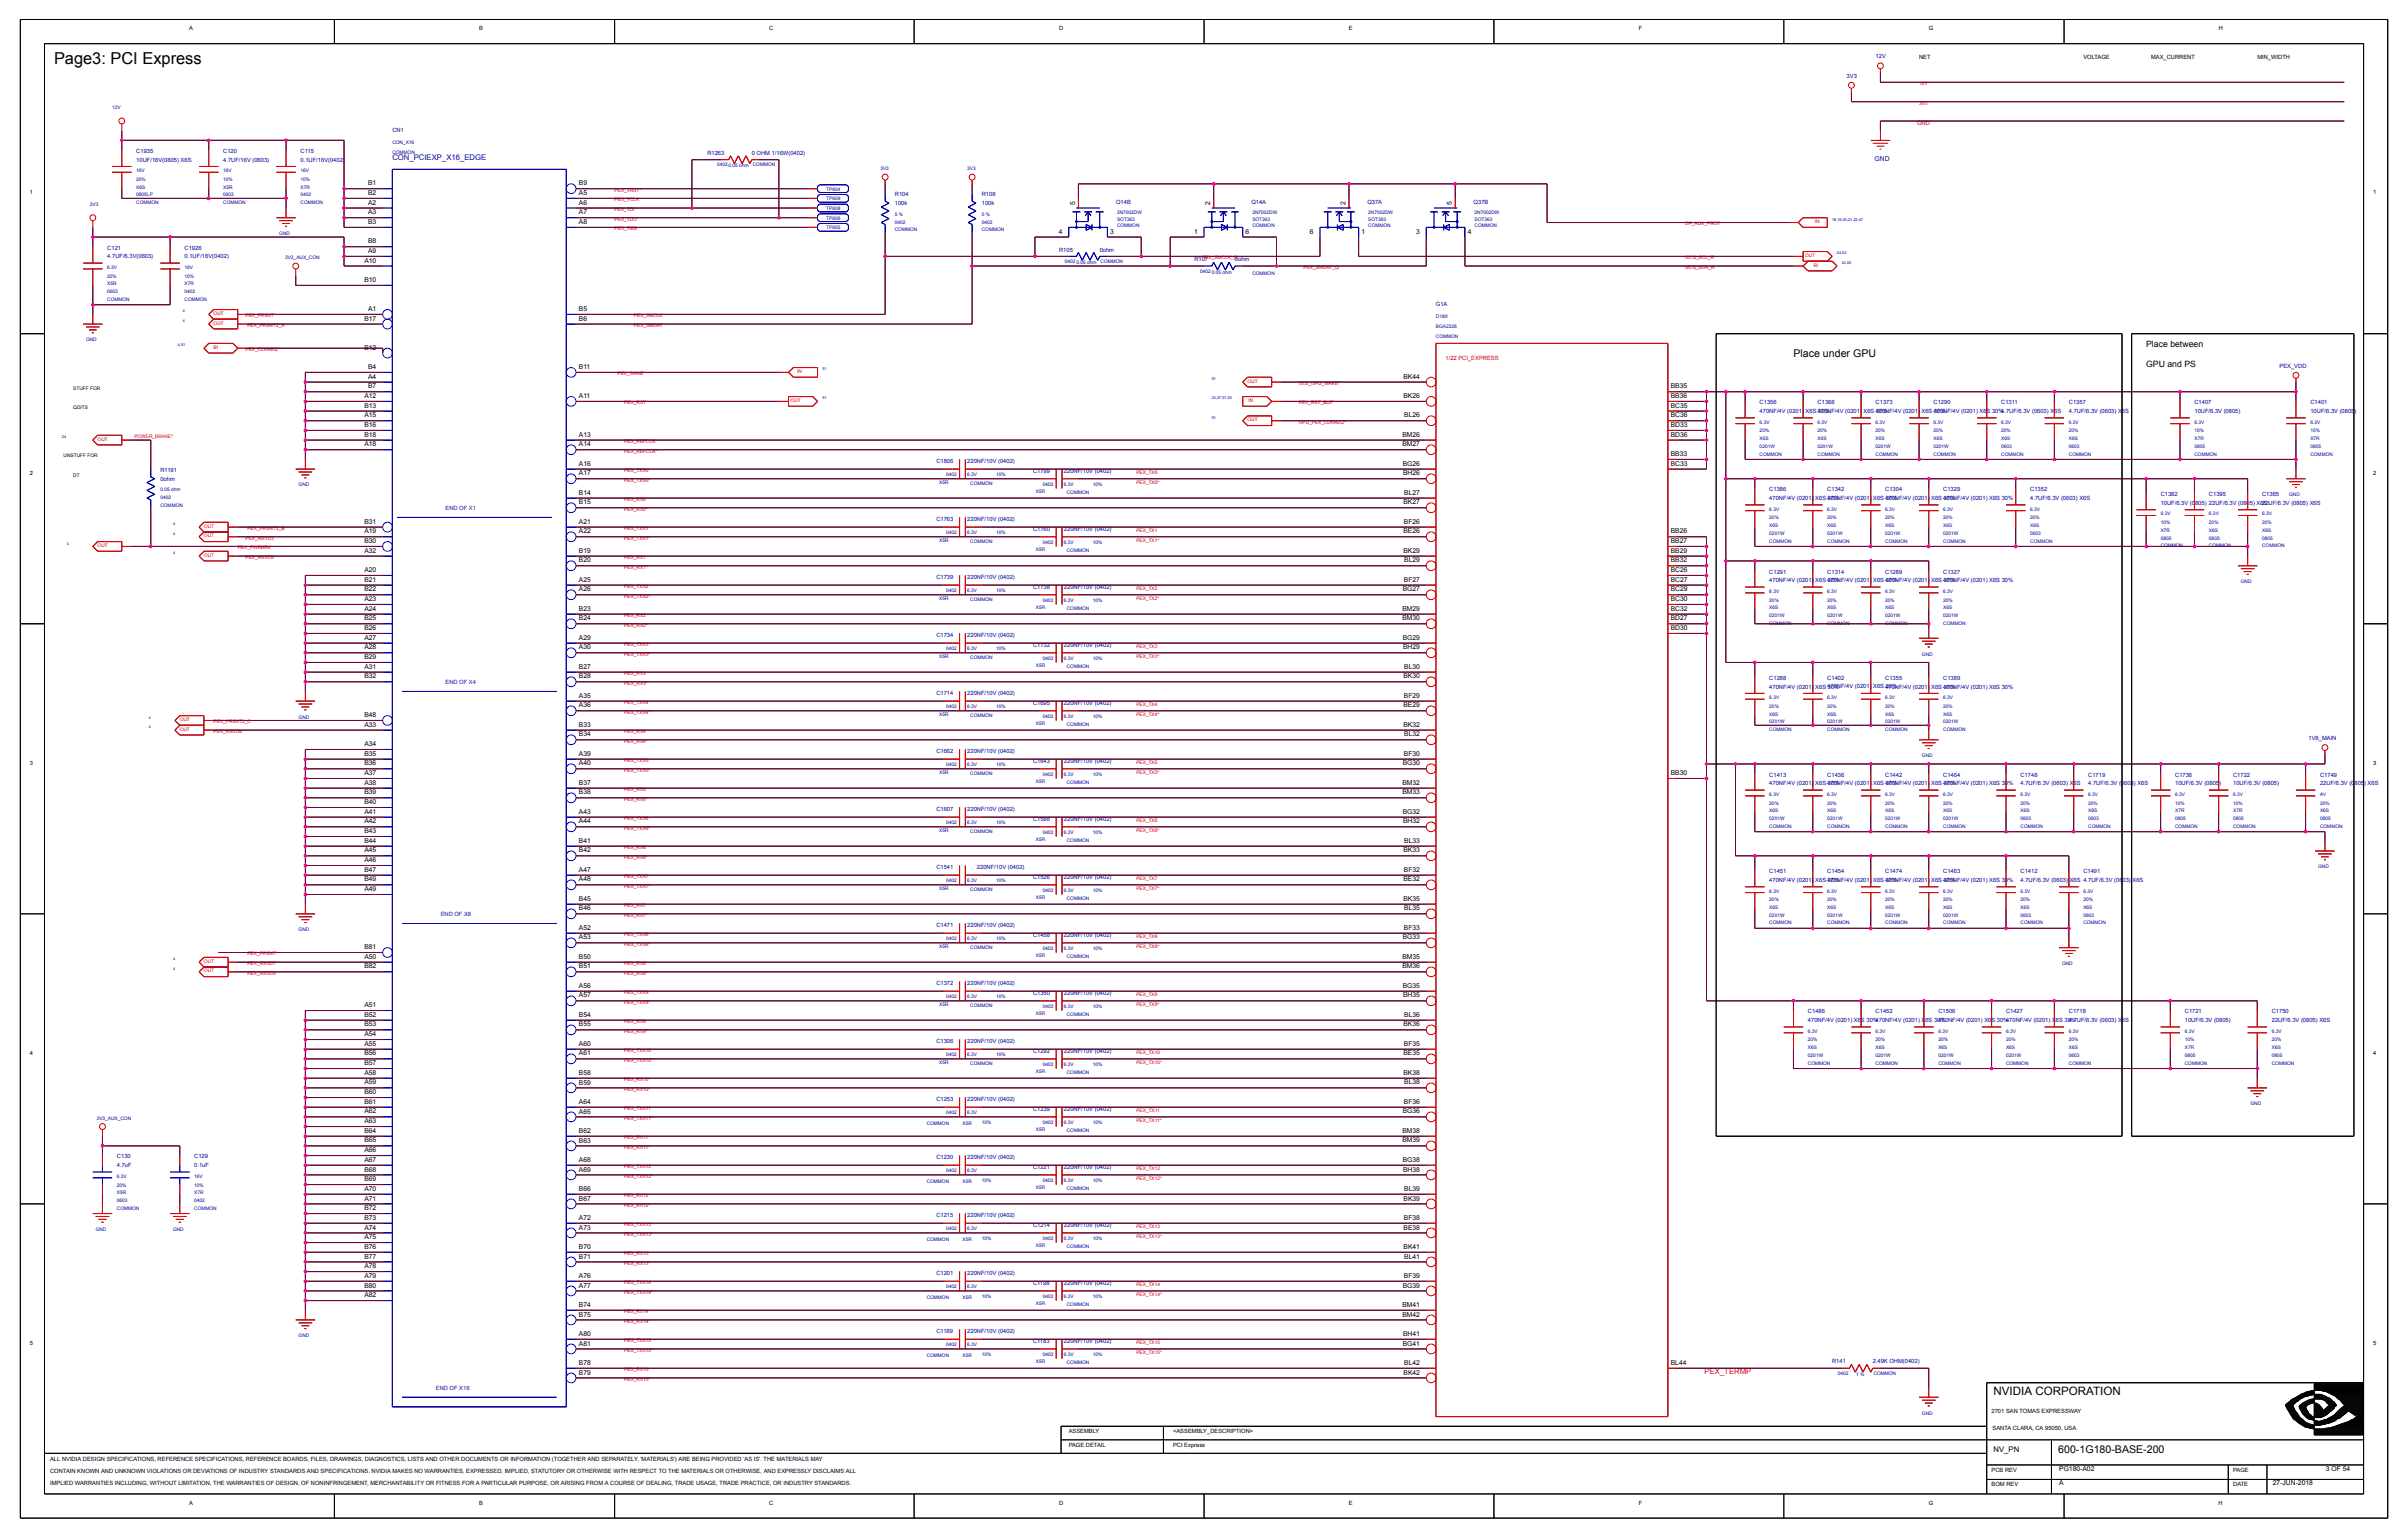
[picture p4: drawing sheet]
<svg xmlns="http://www.w3.org/2000/svg" width="191mm" height="122mm" viewBox="0 0 191 122" stroke-linecap="round" stroke-linejoin="round" font-family="sans-serif">
<defs><g id="words">
<text font-size="1.3" x="4.3" y="5.1">Page3: PCI Express</text>
<text font-size=".9" x="158" y="110.5">NVIDIA CORPORATION</text>
<g font-size=".8">
<text x="142.1" y="28.3">Place under GPU</text>
<text x="163.1" y="115.1">600-1G180-BASE-200</text>
</g>
<g font-size=".7">
<text x="170.1" y="27.5">Place between</text>
<text x="170.1" y="29">GPU and PS</text>
</g>
<text font-size=".6" fill="#0000a0" x="31.1" y="12.6">CON_PCIEXP_X16_EDGE</text>
<text font-size=".6" fill="#f00" x="135.1" y="108.8">PEX_TERMP</text>
<text font-size=".6" x="158" y="115">NV_PN</text>
<g font-size=".5">
<text x="15" y="2.4">A</text>
<text x="38" y="2.4">B</text>
<text x="60.9" y="2.4">C</text>
<text x="83.9" y="2.4">D</text>
<text x="106.9" y="2.4">E</text>
<text x="129.9" y="2.4">F</text>
<text x="152.1" y="4.7">NET</text>
<text x="152.8" y="2.4">G</text>
<text x="165.1" y="4.7">VOLTAGE</text>
<text x="170.4" y="4.7">MAX_CURRENT</text>
<text x="175.8" y="2.4">H</text>
<text x="178.9" y="4.7">MIN_WIDTH</text>
<text x="2.4" y="15.4">1</text>
<text x="29.2" y="17.7">B3</text>
<text x="29.2" y="17">A3</text>
<text x="29.2" y="16.2">A2</text>
<text x="29.2" y="15.4">B2</text>
<text x="29.2" y="14.7">B1</text>
<text x="45.9" y="17.7">A8</text>
<text x="45.9" y="17">A7</text>
<text x="45.9" y="16.2">A6</text>
<text x="45.9" y="15.4">A5</text>
<text x="45.9" y="14.7">B9</text>
<text x="85.2" y="16.2" transform="rotate(-90 85.2 16.2)">5</text>
<text x="95.9" y="16.2" transform="rotate(-90 95.9 16.2)">2</text>
<text x="106.6" y="16.2" transform="rotate(-90 106.6 16.2)">2</text>
<text x="115" y="16.2" transform="rotate(-90 115 16.2)">5</text>
<text x="188" y="15.4">1</text>
<text x="28.9" y="22.3">B10</text>
<text x="28.9" y="20.8">A10</text>
<text x="29.2" y="20">A9</text>
<text x="29.2" y="19.3">B8</text>
<text x="83.9" y="18.5">4</text>
<text x="88" y="18.5">3</text>
<text x="94.6" y="18.5">1</text>
<text x="98.7" y="18.5">6</text>
<text x="103.8" y="18.5">6</text>
<text x="107.9" y="18.5">1</text>
<text x="112.2" y="18.5">3</text>
<text x="116.3" y="18.5">4</text>
<text x="28.9" y="27.7">B12</text>
<text x="28.9" y="25.4">B17</text>
<text x="29.2" y="30">A4</text>
<text x="29.2" y="29.2">B4</text>
<text x="29.2" y="24.6">A1</text>
<text x="45.9" y="29.2">B11</text>
<text x="45.9" y="25.4">B6</text>
<text x="45.9" y="24.6">B5</text>
<text x="111.2" y="30">BK44</text>
<text x="28.9" y="35.3">A18</text>
<text x="28.9" y="34.6">B18</text>
<text x="28.9" y="33.8">B16</text>
<text x="28.9" y="33">A15</text>
<text x="28.9" y="32.3">B13</text>
<text x="28.9" y="31.5">A12</text>
<text x="29.2" y="30.7">B7</text>
<text x="45.9" y="35.3">A14</text>
<text x="45.9" y="34.6">A13</text>
<text x="45.9" y="31.5">A11</text>
<text x="111.1" y="35.3">BM27</text>
<text x="111.1" y="34.6">BM26</text>
<text x="111.2" y="31.5">BK26</text>
<text x="111.3" y="33">BL26</text>
<text x="132.4" y="34.6">BD36</text>
<text x="132.4" y="33.8">BD33</text>
<text x="132.4" y="33">BC36</text>
<text x="132.4" y="32.3">BC35</text>
<text x="132.4" y="31.5">BB36</text>
<text x="132.4" y="30.7">BB35</text>
<text x="2.4" y="37.6">2</text>
<text x="28.9" y="41.5">B31</text>
<text x="45.9" y="41.5">A21</text>
<text x="45.9" y="39.9">B15</text>
<text x="45.9" y="39.2">B14</text>
<text x="45.9" y="37.6">A17</text>
<text x="45.9" y="36.9">A16</text>
<text x="111.1" y="36.9">BG26</text>
<text x="111.2" y="37.6">BH26</text>
<text x="111.2" y="39.9">BK27</text>
<text x="111.2" y="41.5">BF26</text>
<text x="111.3" y="39.2">BL27</text>
<text x="132.4" y="36.9">BC33</text>
<text x="132.4" y="36.1">BB33</text>
<text x="188" y="37.6">2</text>
<text x="28.9" y="47.6">A23</text>
<text x="28.9" y="46.8">B22</text>
<text x="28.9" y="46.1">B21</text>
<text x="28.9" y="45.3">A20</text>
<text x="28.9" y="43.8">A32</text>
<text x="28.9" y="43">B30</text>
<text x="28.9" y="42.2">A19</text>
<text x="45.9" y="46.8">A26</text>
<text x="45.9" y="46.1">A25</text>
<text x="45.9" y="44.5">B20</text>
<text x="45.9" y="43.8">B19</text>
<text x="45.9" y="42.2">A22</text>
<text x="111.1" y="46.8">BG27</text>
<text x="111.2" y="43.8">BK29</text>
<text x="111.2" y="42.2">BE26</text>
<text x="111.2" y="46.1">BF27</text>
<text x="111.3" y="44.5">BL29</text>
<text x="132.4" y="47.6">BC30</text>
<text x="132.4" y="46.8">BC29</text>
<text x="132.4" y="46.1">BC27</text>
<text x="132.4" y="45.3">BC26</text>
<text x="132.4" y="44.5">BB32</text>
<text x="132.4" y="43.8">BB29</text>
<text x="132.4" y="43">BB27</text>
<text x="132.4" y="42.2">BB26</text>
<text x="28.9" y="53.7">B32</text>
<text x="28.9" y="53">A31</text>
<text x="28.9" y="52.2">B29</text>
<text x="28.9" y="51.4">A28</text>
<text x="28.9" y="50.7">A27</text>
<text x="28.9" y="49.9">B26</text>
<text x="28.9" y="49.1">B25</text>
<text x="28.9" y="48.4">A24</text>
<text x="45.9" y="53.7">B28</text>
<text x="45.9" y="53">B27</text>
<text x="45.9" y="51.4">A30</text>
<text x="45.9" y="50.7">A29</text>
<text x="45.9" y="49.1">B24</text>
<text x="45.9" y="48.4">B23</text>
<text x="111.1" y="49.1">BM30</text>
<text x="111.1" y="48.4">BM29</text>
<text x="111.1" y="50.7">BG29</text>
<text x="111.2" y="51.4">BH29</text>
<text x="111.2" y="53.7">BK30</text>
<text x="111.3" y="53">BL30</text>
<text x="132.4" y="49.9">BD30</text>
<text x="132.4" y="49.1">BD27</text>
<text x="132.4" y="48.4">BC32</text>
<text x="28.9" y="59.8">B35</text>
<text x="28.9" y="59.1">A34</text>
<text x="28.9" y="57.5">A33</text>
<text x="28.9" y="56.8">B48</text>
<text x="45.9" y="59.8">A39</text>
<text x="45.9" y="58.3">B34</text>
<text x="45.9" y="57.5">B33</text>
<text x="45.9" y="56">A36</text>
<text x="45.9" y="55.3">A35</text>
<text x="111.2" y="57.5">BK32</text>
<text x="111.2" y="56">BE29</text>
<text x="111.2" y="59.8">BF30</text>
<text x="111.2" y="55.2">BF29</text>
<text x="111.3" y="58.3">BL32</text>
<text x="2.4" y="60.6">3</text>
<text x="28.9" y="66">B43</text>
<text x="28.9" y="65.2">A42</text>
<text x="28.9" y="64.4">A41</text>
<text x="28.9" y="63.7">B40</text>
<text x="28.9" y="62.9">B39</text>
<text x="28.9" y="62.1">A38</text>
<text x="28.9" y="61.4">A37</text>
<text x="28.9" y="60.6">B36</text>
<text x="45.9" y="65.2">A44</text>
<text x="45.9" y="64.4">A43</text>
<text x="45.9" y="62.9">B38</text>
<text x="45.9" y="62.1">B37</text>
<text x="45.9" y="60.6">A40</text>
<text x="111.1" y="62.9">BM33</text>
<text x="111.1" y="62.1">BM32</text>
<text x="111.1" y="64.4">BG32</text>
<text x="111.1" y="60.6">BG30</text>
<text x="111.2" y="65.2">BH32</text>
<text x="132.4" y="61.4">BB30</text>
<text x="188" y="60.6">3</text>
<text x="28.9" y="70.6">A49</text>
<text x="28.9" y="69.8">B49</text>
<text x="28.9" y="69">B47</text>
<text x="28.9" y="68.3">A46</text>
<text x="28.9" y="67.5">A45</text>
<text x="28.9" y="66.7">B44</text>
<text x="45.9" y="71.3">B45</text>
<text x="45.9" y="69.8">A48</text>
<text x="45.9" y="69">A47</text>
<text x="45.9" y="67.5">B42</text>
<text x="45.9" y="66.7">B41</text>
<text x="111.2" y="71.3">BK35</text>
<text x="111.2" y="69.8">BE32</text>
<text x="111.2" y="67.5">BK33</text>
<text x="111.2" y="69">BF32</text>
<text x="111.3" y="66.7">BL33</text>
<text x="28.9" y="76.7">B82</text>
<text x="28.9" y="75.9">A50</text>
<text x="28.9" y="75.2">B81</text>
<text x="45.9" y="76.7">B51</text>
<text x="45.9" y="75.9">B50</text>
<text x="45.9" y="74.4">A53</text>
<text x="45.9" y="73.6">A52</text>
<text x="45.9" y="72.1">B46</text>
<text x="111.1" y="76.7">BM36</text>
<text x="111.1" y="75.9">BM35</text>
<text x="111.1" y="74.4">BG33</text>
<text x="111.2" y="73.6">BF33</text>
<text x="111.3" y="72.1">BL35</text>
<text x="2.4" y="83.5">4</text>
<text x="28.9" y="83.6">B56</text>
<text x="28.9" y="82.8">A55</text>
<text x="28.9" y="82">A54</text>
<text x="28.9" y="81.3">B53</text>
<text x="28.9" y="80.5">B52</text>
<text x="28.9" y="79.8">A51</text>
<text x="45.9" y="83.6">A61</text>
<text x="45.9" y="82.8">A60</text>
<text x="45.9" y="81.3">B55</text>
<text x="45.9" y="80.5">B54</text>
<text x="45.9" y="79">A57</text>
<text x="45.9" y="78.2">A56</text>
<text x="111.1" y="78.2">BG35</text>
<text x="111.2" y="79">BH35</text>
<text x="111.2" y="83.6">BE35</text>
<text x="111.2" y="81.3">BK36</text>
<text x="111.2" y="82.8">BF35</text>
<text x="111.3" y="80.5">BL36</text>
<text x="188" y="83.5">4</text>
<text x="28.9" y="89.7">B64</text>
<text x="28.9" y="88.9">A63</text>
<text x="28.9" y="88.2">A62</text>
<text x="28.9" y="87.4">B61</text>
<text x="28.9" y="86.6">B60</text>
<text x="28.9" y="85.9">A59</text>
<text x="28.9" y="85.1">A58</text>
<text x="28.9" y="84.3">B57</text>
<text x="45.9" y="89.7">B62</text>
<text x="45.9" y="88.2">A65</text>
<text x="45.9" y="87.4">A64</text>
<text x="45.9" y="85.9">B59</text>
<text x="45.9" y="85.1">B58</text>
<text x="111.1" y="89.7">BM38</text>
<text x="111.1" y="88.2">BG36</text>
<text x="111.2" y="85.1">BK38</text>
<text x="111.2" y="87.4">BF36</text>
<text x="111.3" y="85.9">BL38</text>
<text x="28.9" y="95.8">B72</text>
<text x="28.9" y="95.1">A71</text>
<text x="28.9" y="94.3">A70</text>
<text x="28.9" y="93.5">B69</text>
<text x="28.9" y="92.8">B68</text>
<text x="28.9" y="92">A67</text>
<text x="28.9" y="91.2">A66</text>
<text x="28.9" y="90.5">B65</text>
<text x="45.9" y="95.1">B67</text>
<text x="45.9" y="94.3">B66</text>
<text x="45.9" y="92.8">A69</text>
<text x="45.9" y="92">A68</text>
<text x="45.9" y="90.5">B63</text>
<text x="111.1" y="90.5">BM39</text>
<text x="111.1" y="92">BG38</text>
<text x="111.2" y="92.8">BH38</text>
<text x="111.2" y="95.1">BK39</text>
<text x="111.3" y="94.3">BL39</text>
<text x="28.9" y="102">B80</text>
<text x="28.9" y="101.2">A79</text>
<text x="28.9" y="100.4">A78</text>
<text x="28.9" y="99.7">B77</text>
<text x="28.9" y="98.9">B76</text>
<text x="28.9" y="98.1">A75</text>
<text x="28.9" y="97.4">A74</text>
<text x="28.9" y="96.6">B73</text>
<text x="45.9" y="102">A77</text>
<text x="45.9" y="101.2">A76</text>
<text x="45.9" y="99.7">B71</text>
<text x="45.9" y="98.9">B70</text>
<text x="45.9" y="97.4">A73</text>
<text x="45.9" y="96.6">A72</text>
<text x="111.1" y="102">BG39</text>
<text x="111.2" y="98.9">BK41</text>
<text x="111.2" y="97.4">BE38</text>
<text x="111.2" y="101.2">BF39</text>
<text x="111.2" y="96.6">BF38</text>
<text x="111.3" y="99.7">BL41</text>
<text x="2.4" y="106.5">5</text>
<text x="28.9" y="102.7">A82</text>
<text x="45.9" y="106.6">A81</text>
<text x="45.9" y="105.8">A80</text>
<text x="45.9" y="104.3">B75</text>
<text x="45.9" y="103.5">B74</text>
<text x="111.1" y="104.3">BM42</text>
<text x="111.1" y="103.5">BM41</text>
<text x="111.1" y="106.5">BG41</text>
<text x="111.2" y="105.8">BH41</text>
<text x="188" y="106.5">5</text>
<text x="45.9" y="108.8">B79</text>
<text x="45.9" y="108.1">B78</text>
<text x="84.7" y="113.5">ASSEMBLY</text>
<text x="92.9" y="113.5">&lt;ASSEMBLY_DESCRIPTION&gt;</text>
<text x="111.2" y="108.8">BK42</text>
<text x="111.3" y="108.1">BL42</text>
<text x="132.4" y="108.1">BL44</text>
<text x="157.8" y="111.9">2701 SAN TOMAS EXPRESSWAY</text>
<text x="157.9" y="113.2">SANTA CLARA, CA 95050, USA</text>
<text x="4" y="116.6">CONTAIN KNOWN AND UNKNOWN VIOLATIONS OR DEVIATIONS OF INDUSTRY STANDARDS AND SPECIFICATIONS. NVIDIA MAKES NO WARRANTIES, EXPRESSED, IMPLIED, STATUTORY OR OTHERWISE WITH RESPECT TO THE MATERIALS OR OTHERWISE, AND EXPRESSLY DISCLAIMS ALL</text>
<text x="4" y="115.7">ALL NVIDIA DESIGN SPECIFICATIONS, REFERENCE SPECIFICATIONS, REFERENCE BOARDS, FILES, DRAWINGS, DIAGNOSTICS, LISTS AND OTHER DOCUMENTS OR INFORMATION (TOGETHER AND SEPARATELY, 'MATERIALS') ARE BEING PROVIDED 'AS IS'. THE MATERIALS MAY</text>
<text x="4" y="117.6">IMPLIED WARRANTIES INCLUDING, WITHOUT LIMITATION, THE WARRANTIES OF DESIGN, OF NONINFRINGEMENT, MERCHANTABILITY OR FITNESS FOR A PARTICULAR PURPOSE, OR ARISING FROM A COURSE OF DEALING, TRADE USAGE, TRADE PRACTICE, OR INDUSTRY STANDARDS.</text>
<text x="15" y="119.1">A</text>
<text x="38" y="119.1">B</text>
<text x="60.9" y="119.1">C</text>
<text x="83.9" y="119.1">D</text>
<text x="84.7" y="114.6">PAGE DETAIL</text>
<text x="92.9" y="114.6">PCI Express</text>
<text x="106.9" y="119.1">E</text>
<text x="129.9" y="119.1">F</text>
<text x="152.8" y="119.1">G</text>
<text x="157.8" y="117.7">BOM REV</text>
<text x="157.8" y="116.5">PCB REV</text>
<text x="163.2" y="116.5">PG180-A02</text>
<text x="163.2" y="117.6">A</text>
<text x="175.8" y="119.1">H</text>
<text x="176.9" y="116.5">PAGE</text>
<text x="176.9" y="117.7">DATE</text>
<text x="180.1" y="117.6">27-JUN-2018</text>
<text x="184.3" y="116.5">3 OF 54</text>
</g>
<g font-size=".5" fill="#0000a0">
<text x="148.6" y="4.6">12V</text>
<text x="31.1" y="10.4">CN1</text>
<text x="146.3" y="6.1">3V3</text>
<text x="10.8" y="12.1">C1935</text>
<text x="10.8" y="12.8">10UF/16V(0805) X6S</text>
<text x="17.7" y="12.1">C120</text>
<text x="17.7" y="12.8">4.7UF/16V (0603)</text>
<text x="23.8" y="12.1">C115</text>
<text x="23.8" y="12.8">0.1UF/16V(0402)</text>
<text x="56" y="12.3">R1263</text>
<text x="59.6" y="12.3">0 OHM 1/16W(0402)</text>
<text x="70.9" y="15.6">R104</text>
<text x="70.9" y="16.2">100k</text>
<text x="77.8" y="15.6">R108</text>
<text x="77.8" y="16.2">100k</text>
<text x="88.4" y="16.2">Q14B</text>
<text x="99.2" y="16.2">Q14A</text>
<text x="108.3" y="16.2">Q37A</text>
<text x="116.8" y="16.2">Q37B</text>
<text x="148.5" y="12.7">GND</text>
<text x="8.5" y="19.8">C121</text>
<text x="8.5" y="20.5">4.7UF/6.3V(0603)</text>
<text x="14.6" y="19.8">C1926</text>
<text x="14.6" y="20.5">0.1UF/16V(0402)</text>
<text x="83.9" y="19.9">R105</text>
<text x="87.1" y="19.9">0ohm</text>
<text x="94.6" y="20.7">R107</text>
<text x="97.9" y="20.7">0ohm</text>
<text x="113.8" y="24.2">G1A</text>
<text x="180.6" y="29.1">PEX_VDD</text>
<text x="139.4" y="32">C1356</text>
<text x="139.4" y="32.7">470NF/4V (0201) X6S 30%</text>
<text x="144" y="32">C1388</text>
<text x="144" y="32.7">470NF/4V (0201) X6S 30%</text>
<text x="148.6" y="32">C1373</text>
<text x="148.6" y="32.7">470NF/4V (0201) X6S 30%</text>
<text x="153.2" y="32">C1290</text>
<text x="153.2" y="32.7">470NF/4V (0201) X6S 30%4.7UF/6.3V (0603) X6S</text>
<text x="158.6" y="32">C1311</text>
<text x="163.9" y="32">C1357</text>
<text x="163.9" y="32.7">4.7UF/6.3V (0603) X6S</text>
<text x="173.9" y="32">C1407</text>
<text x="173.9" y="32.7">10UF/6.3V (0805)</text>
<text x="183.1" y="32">C1401</text>
<text x="183.1" y="32.7">10UF/6.3V (0805)</text>
<text x="12.7" y="37.4">R1191</text>
<text x="12.7" y="38.1">0ohm</text>
<text x="74.2" y="41.3">C1763</text>
<text x="74.2" y="36.7">C1806</text>
<text x="76.6" y="41.3">220NF/10V (0402)</text>
<text x="76.6" y="36.7">220NF/10V (0402)</text>
<text x="81.8" y="37.5">C1799</text>
<text x="84.3" y="37.5">220NF/10V (0402)</text>
<text x="140.2" y="38.9">C1386</text>
<text x="140.2" y="39.6">470NF/4V (0201) X6S 30%</text>
<text x="144.8" y="38.9">C1342</text>
<text x="144.8" y="39.6">470NF/4V (0201) X6S 30%</text>
<text x="149.4" y="38.9">C1304</text>
<text x="149.4" y="39.6">470NF/4V (0201) X6S 30%</text>
<text x="154" y="38.9">C1329</text>
<text x="154" y="39.6">470NF/4V (0201) X6S 30%</text>
<text x="160.9" y="38.9">C1352</text>
<text x="160.9" y="39.6">4.7UF/6.3V (0603) X6S</text>
<text x="171.2" y="39.3">C1382</text>
<text x="171.2" y="40">10UF/6.3V (0805) 22UF/6.3V (0805) X6S</text>
<text x="175" y="39.3">C1395</text>
<text x="179.2" y="39.3">C1365</text>
<text x="179.2" y="40">22UF/6.3V (0805) X6S</text>
<text x="74.2" y="45.9">C1739</text>
<text x="76.6" y="45.9">220NF/10V (0402)</text>
<text x="81.8" y="46.6">C1738</text>
<text x="81.8" y="42">C1760</text>
<text x="84.3" y="46.6">220NF/10V (0402)</text>
<text x="84.3" y="42">220NF/10V (0402)</text>
<text x="140.2" y="45.4">C1291</text>
<text x="140.2" y="46.1">470NF/4V (0201) X6S 30%</text>
<text x="144.8" y="45.4">C1314</text>
<text x="144.8" y="46.1">470NF/4V (0201) X6S 30%</text>
<text x="149.4" y="45.4">C1289</text>
<text x="149.4" y="46.1">470NF/4V (0201) X6S 30%</text>
<text x="154" y="45.4">C1327</text>
<text x="154" y="46.1">470NF/4V (0201) X6S 30%</text>
<text x="74.2" y="50.5">C1734</text>
<text x="76.6" y="50.5">220NF/10V (0402)</text>
<text x="81.8" y="51.2">C1732</text>
<text x="84.3" y="51.2">220NF/10V (0402)</text>
<text x="140.2" y="53.8">C1288</text>
<text x="144.8" y="53.8">C1402</text>
<text x="149.4" y="53.8">C1355</text>
<text x="154" y="53.8">C1389</text>
<text x="74.2" y="59.7">C1662</text>
<text x="74.2" y="55.1">C1714</text>
<text x="76.6" y="59.7">220NF/10V (0402)</text>
<text x="76.6" y="55.1">220NF/10V (0402)</text>
<text x="81.8" y="55.8">C1695</text>
<text x="84.3" y="55.8">220NF/10V (0402)</text>
<text x="140.2" y="54.5">470NF/4V (0201) X6S 30%</text>
<text x="144.8" y="54.4">470NF/4V (0201) X6S 30%</text>
<text x="149.4" y="54.5">470NF/4V (0201) X6S 30%</text>
<text x="154" y="54.5">470NF/4V (0201) X6S 30%</text>
<text x="182.9" y="58.6">1V8_MAIN</text>
<text x="74.2" y="64.2">C1607</text>
<text x="76.6" y="64.2">220NF/10V (0402)</text>
<text x="81.8" y="65">C1588</text>
<text x="81.8" y="60.4">C1643</text>
<text x="84.3" y="65">220NF/10V (0402)</text>
<text x="84.3" y="60.4">220NF/10V (0402)</text>
<text x="140.2" y="61.5">C1413</text>
<text x="140.2" y="62.2">470NF/4V (0201) X6S 30%</text>
<text x="144.8" y="61.5">C1436</text>
<text x="144.8" y="62.2">470NF/4V (0201) X6S 30%</text>
<text x="149.4" y="61.5">C1442</text>
<text x="149.4" y="62.2">470NF/4V (0201) X6S 30%</text>
<text x="154" y="61.5">C1464</text>
<text x="154" y="62.2">470NF/4V (0201) X6S 30%</text>
<text x="160.1" y="61.5">C1748</text>
<text x="160.1" y="62.2">4.7UF/6.3V (0603) X6S</text>
<text x="165.5" y="61.5">C1719</text>
<text x="165.5" y="62.2">4.7UF/6.3V (0603) X6S</text>
<text x="172.3" y="61.5">C1736</text>
<text x="172.3" y="62.2">10UF/6.3V (0805)</text>
<text x="176.9" y="61.5">C1722</text>
<text x="176.9" y="62.2">10UF/6.3V (0805)</text>
<text x="183.8" y="61.5">C1749</text>
<text x="183.8" y="62.2">22UF/6.3V (0805) X6S</text>
<text x="74.2" y="68.8">C1541</text>
<text x="77.4" y="68.8">220NF/10V (0402)</text>
<text x="81.8" y="69.6">C1526</text>
<text x="84.3" y="69.6">220NF/10V (0402)</text>
<text x="140.2" y="69.1">C1451</text>
<text x="140.2" y="69.8">470NF/4V (0201) X6S 30%</text>
<text x="144.8" y="69.1">C1454</text>
<text x="144.8" y="69.8">470NF/4V (0201) X6S 30%</text>
<text x="149.4" y="69.1">C1474</text>
<text x="149.4" y="69.8">470NF/4V (0201) X6S 30%</text>
<text x="154" y="69.1">C1463</text>
<text x="154" y="69.8">470NF/4V (0201) X6S 30%</text>
<text x="160.1" y="69.1">C1412</text>
<text x="160.1" y="69.8">4.7UF/6.3V (0603) X6S 4.7UF/6.3V (0603) X6S</text>
<text x="165.1" y="69.1">C1491</text>
<text x="74.2" y="73.4">C1471</text>
<text x="76.6" y="73.4">220NF/10V (0402)</text>
<text x="81.8" y="74.2">C1458</text>
<text x="84.3" y="74.2">220NF/10V (0402)</text>
<text x="74.2" y="82.6">C1306</text>
<text x="74.2" y="78">C1372</text>
<text x="76.6" y="82.6">220NF/10V (0402)</text>
<text x="76.6" y="78">220NF/10V (0402)</text>
<text x="81.8" y="83.4">C1292</text>
<text x="81.8" y="78.8">C1350</text>
<text x="84.3" y="83.4">220NF/10V (0402)</text>
<text x="84.3" y="78.8">220NF/10V (0402)</text>
<text x="143.3" y="80.2">C1486</text>
<text x="143.3" y="80.9">470NF/4V (0201) X6S 30%470NF/4V (0201) X6S 30%</text>
<text x="148.6" y="80.2">C1452</text>
<text x="153.6" y="80.2">C1506</text>
<text x="153.6" y="80.9">470NF/4V (0201) X6S 30%470NF/4V (0201) X6S 30%</text>
<text x="158.9" y="80.2">C1427</text>
<text x="163.9" y="80.2">C1718</text>
<text x="163.9" y="80.9">4.7UF/6.3V (0603) X6S</text>
<text x="173.1" y="80.2">C1721</text>
<text x="173.1" y="80.9">10UF/6.3V (0805)</text>
<text x="180" y="80.2">C1750</text>
<text x="180" y="80.9">22UF/6.3V (0805) X6S</text>
<text x="74.2" y="87.2">C1253</text>
<text x="76.6" y="87.2">220NF/10V (0402)</text>
<text x="81.8" y="88">C1239</text>
<text x="84.3" y="88">220NF/10V (0402)</text>
<text x="9.3" y="91.7">C130</text>
<text x="9.3" y="92.4">4.7uF</text>
<text x="15.4" y="91.7">C129</text>
<text x="15.4" y="92.4">0.1uF</text>
<text x="74.2" y="91.8">C1230</text>
<text x="76.6" y="91.8">220NF/10V (0402)</text>
<text x="81.8" y="92.6">C1221</text>
<text x="84.3" y="92.6">220NF/10V (0402)</text>
<text x="74.2" y="101">C1201</text>
<text x="74.2" y="96.4">C1215</text>
<text x="76.6" y="101">220NF/10V (0402)</text>
<text x="76.6" y="96.4">220NF/10V (0402)</text>
<text x="81.8" y="101.8">C1198</text>
<text x="81.8" y="97.2">C1214</text>
<text x="84.3" y="101.8">220NF/10V (0402)</text>
<text x="84.3" y="97.2">220NF/10V (0402)</text>
<text x="74.2" y="105.6">C1189</text>
<text x="76.6" y="105.6">220NF/10V (0402)</text>
<text x="81.8" y="106.4">C1183</text>
<text x="84.3" y="106.4">220NF/10V (0402)</text>
<text x="145.2" y="108">R141</text>
<text x="148.4" y="108">2.49K OHM(0402)</text>
</g>
<g font-size=".5" fill="#f00">
<text x="151.9" y="9.9">GND</text>
<text x="114.5" y="28.5">1/22 PCI_EXPRESS</text>
</g>
<g font-size=".5" fill="#00f">
<text x="35.3" y="40.4">END OF X1</text>
<text x="35.3" y="54.1">END OF X4</text>
<text x="34.9" y="72.5">END OF X8</text>
<text x="34.5" y="110">END OF X16</text>
</g>
<g font-size=".4" fill="#0000a0">
<text x="8.9" y="8.7">12V</text>
<text x="31.1" y="11.4">CON_X16</text>
<text x="7.1" y="16.3">3V3</text>
<text x="10.8" y="16.2">COMMON</text>
<text x="10.8" y="14.3">20%</text>
<text x="10.8" y="15.6">0805LP</text>
<text x="10.8" y="14.9">X6S</text>
<text x="10.8" y="13.6">16V</text>
<text x="17.7" y="16.2">COMMON</text>
<text x="17.7" y="14.9">X5R</text>
<text x="17.7" y="13.6">16V</text>
<text x="17.7" y="15.6">0603</text>
<text x="17.7" y="14.3">10%</text>
<text x="23.8" y="16.2">COMMON</text>
<text x="23.8" y="15.6">0402</text>
<text x="23.8" y="14.9">X7R</text>
<text x="23.8" y="13.6">16V</text>
<text x="23.8" y="14.3">10%</text>
<text x="31.1" y="12.2">COMMON</text>
<text x="56.8" y="13.2">0402</text>
<text x="57.7" y="13.3">0.05 ohm</text>
<text x="59.6" y="13.2">COMMON</text>
<text x="65.5" y="17.4">TP606</text>
<text x="65.5" y="16.6">TP608</text>
<text x="65.5" y="15.9">TP609</text>
<text x="65.5" y="15.1">TP604</text>
<text x="69.8" y="13.5">3V3</text>
<text x="70.9" y="17.1">5 %</text>
<text x="70.9" y="17.7">0402</text>
<text x="76.6" y="13.5">3V3</text>
<text x="77.8" y="17.7">0402</text>
<text x="77.8" y="17.1">5 %</text>
<text x="88.5" y="16.9">2N7002DW</text>
<text x="88.5" y="17.5">SOT363</text>
<text x="99.2" y="17.5">SOT363</text>
<text x="99.2" y="16.9">2N7002DW</text>
<text x="108.4" y="17.5">SOT363</text>
<text x="108.4" y="16.9">2N7002DW</text>
<text x="116.8" y="17.5">SOT363</text>
<text x="116.8" y="16.9">2N7002DW</text>
<text x="8.5" y="23.8">COMMON</text>
<text x="8.5" y="22.6">X5R</text>
<text x="8.5" y="21.3">6.3V</text>
<text x="8.5" y="23.2">0603</text>
<text x="8.5" y="22">20%</text>
<text x="14.6" y="23.8">COMMON</text>
<text x="14.6" y="23.2">0402</text>
<text x="14.6" y="22.6">X7R</text>
<text x="14.6" y="22">10%</text>
<text x="14.6" y="21.3">16V</text>
<text x="22.1" y="18.6">GND</text>
<text x="22.6" y="20.5">3V3_AUX_CON</text>
<text x="65.5" y="18.2">TP605</text>
<text x="70.9" y="18.3">COMMON</text>
<text x="77.8" y="18.3">COMMON</text>
<text x="84.4" y="20.8">0402</text>
<text x="85.3" y="20.9">0.05 ohm</text>
<text x="87.2" y="20.8">COMMON</text>
<text x="88.5" y="18">COMMON</text>
<text x="95.1" y="21.6">0402</text>
<text x="96" y="21.7">0.05 ohm</text>
<text x="99.2" y="18">COMMON</text>
<text x="99.2" y="21.8">COMMON</text>
<text x="108.4" y="18">COMMON</text>
<text x="116.8" y="18">COMMON</text>
<text x="6.8" y="27">GND</text>
<text x="113.8" y="26">BGA2228</text>
<text x="113.8" y="25.2">D18X</text>
<text x="113.8" y="26.7">COMMON</text>
<text x="139.4" y="35.5">0201W</text>
<text x="139.4" y="34.8">X6S</text>
<text x="139.4" y="34.2">20%</text>
<text x="139.4" y="33.5">6.3V</text>
<text x="144" y="33.5">6.3V</text>
<text x="144" y="35.5">0201W</text>
<text x="144" y="34.2">20%</text>
<text x="144" y="34.8">X6S</text>
<text x="148.6" y="34.8">X6S</text>
<text x="148.6" y="35.5">0201W</text>
<text x="148.6" y="34.2">20%</text>
<text x="148.6" y="33.5">6.3V</text>
<text x="153.2" y="34.8">X6S</text>
<text x="153.2" y="34.2">20%</text>
<text x="153.2" y="33.5">6.3V</text>
<text x="153.2" y="35.5">0201W</text>
<text x="158.6" y="34.8">X6S</text>
<text x="158.6" y="35.5">0603</text>
<text x="158.6" y="33.5">6.3V</text>
<text x="158.6" y="34.2">20%</text>
<text x="163.9" y="34.2">20%</text>
<text x="163.9" y="34.8">X6S</text>
<text x="163.9" y="35.5">0603</text>
<text x="163.9" y="33.5">6.3V</text>
<text x="173.9" y="33.5">6.3V</text>
<text x="173.9" y="34.2">10%</text>
<text x="173.9" y="35.5">0805</text>
<text x="173.9" y="34.8">X7R</text>
<text x="183.1" y="33.5">6.3V</text>
<text x="183.1" y="34.8">X7R</text>
<text x="183.1" y="34.2">10%</text>
<text x="183.1" y="35.5">0805</text>
<text x="12.7" y="40.1">COMMON</text>
<text x="12.7" y="39.5">0402</text>
<text x="12.7" y="38.9">0.05 ohm</text>
<text x="23.7" y="38.5">GND</text>
<text x="74.4" y="38.3">X5R</text>
<text x="75" y="37.7">0402</text>
<text x="76.6" y="37.7">6.3V</text>
<text x="76.9" y="38.4">COMMON</text>
<text x="78.9" y="37.7">10%</text>
<text x="82.1" y="39.1">X5R</text>
<text x="82.6" y="38.4">0402</text>
<text x="84.3" y="38.4">6.3V</text>
<text x="84.5" y="39.1">COMMON</text>
<text x="86.6" y="38.4">10%</text>
<text x="139.4" y="36.1">COMMON</text>
<text x="140.2" y="41.7">X6S</text>
<text x="140.2" y="41.1">20%</text>
<text x="140.2" y="40.4">6.3V</text>
<text x="144" y="36.1">COMMON</text>
<text x="144.8" y="41.1">20%</text>
<text x="144.8" y="40.4">6.3V</text>
<text x="144.8" y="41.7">X6S</text>
<text x="148.6" y="36.1">COMMON</text>
<text x="149.4" y="41.7">X6S</text>
<text x="149.4" y="41.1">20%</text>
<text x="149.4" y="40.4">6.3V</text>
<text x="153.2" y="36.1">COMMON</text>
<text x="154" y="41.1">20%</text>
<text x="154" y="40.4">6.3V</text>
<text x="154" y="41.7">X6S</text>
<text x="158.6" y="36.1">COMMON</text>
<text x="160.9" y="40.4">6.3V</text>
<text x="160.9" y="41.7">X6S</text>
<text x="160.9" y="41.1">20%</text>
<text x="163.9" y="36.1">COMMON</text>
<text x="171.2" y="40.8">6.3V</text>
<text x="171.2" y="41.5">10%</text>
<text x="173.9" y="36.1">COMMON</text>
<text x="175" y="40.8">6.3V</text>
<text x="175" y="41.5">20%</text>
<text x="179.2" y="41.5">20%</text>
<text x="179.2" y="40.8">6.3V</text>
<text x="181.4" y="39.3">GND</text>
<text x="183.1" y="36.1">COMMON</text>
<text x="74.4" y="47.5">X5R</text>
<text x="74.4" y="42.9">X5R</text>
<text x="75" y="46.9">0402</text>
<text x="75" y="42.3">0402</text>
<text x="76.6" y="46.9">6.3V</text>
<text x="76.6" y="42.3">6.3V</text>
<text x="76.9" y="47.6">COMMON</text>
<text x="76.9" y="43">COMMON</text>
<text x="78.9" y="46.9">10%</text>
<text x="78.9" y="42.3">10%</text>
<text x="82.1" y="43.7">X5R</text>
<text x="82.6" y="47.6">0402</text>
<text x="82.6" y="43">0402</text>
<text x="84.3" y="47.6">6.3V</text>
<text x="84.3" y="43">6.3V</text>
<text x="84.5" y="43.7">COMMON</text>
<text x="86.6" y="47.6">10%</text>
<text x="86.6" y="43">10%</text>
<text x="140.2" y="47.6">20%</text>
<text x="140.2" y="46.9">6.3V</text>
<text x="140.2" y="43">COMMON</text>
<text x="140.2" y="42.4">0201W</text>
<text x="144.8" y="47.6">20%</text>
<text x="144.8" y="46.9">6.3V</text>
<text x="144.8" y="43">COMMON</text>
<text x="144.8" y="42.4">0201W</text>
<text x="149.4" y="47.6">20%</text>
<text x="149.4" y="46.9">6.3V</text>
<text x="149.4" y="43">COMMON</text>
<text x="149.4" y="42.4">0201W</text>
<text x="154" y="46.9">6.3V</text>
<text x="154" y="47.6">20%</text>
<text x="154" y="43">COMMON</text>
<text x="154" y="42.4">0201W</text>
<text x="160.9" y="43">COMMON</text>
<text x="160.9" y="42.4">0603</text>
<text x="171.2" y="43.3">COMMON</text>
<text x="171.2" y="42.1">X7R</text>
<text x="171.2" y="42.7">0805</text>
<text x="175" y="43.3">COMMON</text>
<text x="175" y="42.7">0805</text>
<text x="175" y="42.1">X6S</text>
<text x="177.6" y="46.2">GND</text>
<text x="179.2" y="43.3">COMMON</text>
<text x="179.2" y="42.1">X6S</text>
<text x="179.2" y="42.7">0805</text>
<text x="74.4" y="52.1">X5R</text>
<text x="75" y="51.5">0402</text>
<text x="76.6" y="51.5">6.3V</text>
<text x="76.9" y="52.2">COMMON</text>
<text x="78.9" y="51.5">10%</text>
<text x="82.1" y="52.8">X5R</text>
<text x="82.1" y="48.2">X5R</text>
<text x="82.6" y="52.2">0402</text>
<text x="84.3" y="52.2">6.3V</text>
<text x="84.5" y="52.9">COMMON</text>
<text x="84.5" y="48.3">COMMON</text>
<text x="86.6" y="52.2">10%</text>
<text x="140.2" y="49.5">COMMON</text>
<text x="140.2" y="48.9">0201W</text>
<text x="140.2" y="48.2">X6S</text>
<text x="144.8" y="49.5">COMMON</text>
<text x="144.8" y="48.2">X6S</text>
<text x="144.8" y="48.9">0201W</text>
<text x="149.4" y="49.5">COMMON</text>
<text x="149.4" y="48.9">0201W</text>
<text x="149.4" y="48.2">X6S</text>
<text x="152.3" y="51.9">GND</text>
<text x="154" y="49.5">COMMON</text>
<text x="154" y="48.2">X6S</text>
<text x="154" y="48.9">0201W</text>
<text x="23.7" y="56.9">GND</text>
<text x="74.4" y="56.7">X5R</text>
<text x="75" y="56.1">0402</text>
<text x="76.6" y="56.1">6.3V</text>
<text x="76.9" y="56.7">COMMON</text>
<text x="78.9" y="56.1">10%</text>
<text x="82.1" y="57.4">X5R</text>
<text x="82.6" y="56.8">0402</text>
<text x="84.3" y="56.8">6.3V</text>
<text x="84.5" y="57.5">COMMON</text>
<text x="86.6" y="56.8">10%</text>
<text x="140.2" y="57.9">COMMON</text>
<text x="140.2" y="57.3">0201W</text>
<text x="140.2" y="56.7">X6S</text>
<text x="140.2" y="55.4">6.3V</text>
<text x="140.2" y="56.1">20%</text>
<text x="144.8" y="57.9">COMMON</text>
<text x="144.8" y="56.1">20%</text>
<text x="144.8" y="56.7">X6S</text>
<text x="144.8" y="55.4">6.3V</text>
<text x="144.8" y="57.3">0201W</text>
<text x="149.4" y="57.9">COMMON</text>
<text x="149.4" y="56.1">20%</text>
<text x="149.4" y="56.7">X6S</text>
<text x="149.4" y="55.4">6.3V</text>
<text x="149.4" y="57.3">0201W</text>
<text x="152.3" y="60">GND</text>
<text x="154" y="57.9">COMMON</text>
<text x="154" y="55.4">6.3V</text>
<text x="154" y="56.7">X6S</text>
<text x="154" y="57.3">0201W</text>
<text x="154" y="56.1">20%</text>
<text x="74.4" y="65.9">X5R</text>
<text x="74.4" y="61.3">X5R</text>
<text x="75" y="65.2">0402</text>
<text x="75" y="60.6">0402</text>
<text x="76.6" y="65.2">6.3V</text>
<text x="76.6" y="60.6">6.3V</text>
<text x="76.9" y="65.9">COMMON</text>
<text x="76.9" y="61.3">COMMON</text>
<text x="78.9" y="65.2">10%</text>
<text x="78.9" y="60.6">10%</text>
<text x="82.1" y="62">X5R</text>
<text x="82.6" y="61.4">0402</text>
<text x="84.3" y="61.4">6.3V</text>
<text x="84.5" y="62.1">COMMON</text>
<text x="86.6" y="61.4">10%</text>
<text x="140.2" y="65.6">COMMON</text>
<text x="140.2" y="63.7">20%</text>
<text x="140.2" y="63">6.3V</text>
<text x="140.2" y="64.9">0201W</text>
<text x="140.2" y="64.3">X6S</text>
<text x="144.8" y="65.6">COMMON</text>
<text x="144.8" y="63.7">20%</text>
<text x="144.8" y="64.3">X6S</text>
<text x="144.8" y="63">6.3V</text>
<text x="144.8" y="64.9">0201W</text>
<text x="149.4" y="65.6">COMMON</text>
<text x="149.4" y="63.7">20%</text>
<text x="149.4" y="63">6.3V</text>
<text x="149.4" y="64.9">0201W</text>
<text x="149.4" y="64.3">X6S</text>
<text x="154" y="65.6">COMMON</text>
<text x="154" y="64.9">0201W</text>
<text x="154" y="64.3">X6S</text>
<text x="154" y="63.7">20%</text>
<text x="154" y="63">6.3V</text>
<text x="160.1" y="65.6">COMMON</text>
<text x="160.1" y="64.3">X6S</text>
<text x="160.1" y="64.9">0603</text>
<text x="160.1" y="63">6.3V</text>
<text x="160.1" y="63.7">20%</text>
<text x="165.5" y="65.6">COMMON</text>
<text x="165.5" y="64.9">0603</text>
<text x="165.5" y="63">6.3V</text>
<text x="165.5" y="64.3">X6S</text>
<text x="165.5" y="63.7">20%</text>
<text x="172.3" y="65.6">COMMON</text>
<text x="172.3" y="63.7">10%</text>
<text x="172.3" y="64.3">X7R</text>
<text x="172.3" y="63">6.3V</text>
<text x="172.3" y="64.9">0805</text>
<text x="176.9" y="65.6">COMMON</text>
<text x="176.9" y="64.3">X7R</text>
<text x="176.9" y="63.7">10%</text>
<text x="176.9" y="63">6.3V</text>
<text x="176.9" y="64.9">0805</text>
<text x="183.8" y="65.6">COMMON</text>
<text x="183.8" y="63">4V</text>
<text x="183.8" y="64.9">0805</text>
<text x="183.8" y="64.3">X6S</text>
<text x="183.8" y="63.7">20%</text>
<text x="74.4" y="70.5">X5R</text>
<text x="75" y="69.8">0402</text>
<text x="76.6" y="69.8">6.3V</text>
<text x="76.9" y="70.5">COMMON</text>
<text x="78.9" y="69.8">10%</text>
<text x="82.1" y="71.2">X5R</text>
<text x="82.1" y="66.6">X5R</text>
<text x="82.6" y="70.6">0402</text>
<text x="82.6" y="66">0402</text>
<text x="84.3" y="70.6">6.3V</text>
<text x="84.3" y="66">6.3V</text>
<text x="84.5" y="71.3">COMMON</text>
<text x="84.5" y="66.7">COMMON</text>
<text x="86.6" y="66">10%</text>
<text x="86.6" y="70.6">10%</text>
<text x="140.2" y="72">X6S</text>
<text x="140.2" y="71.4">20%</text>
<text x="140.2" y="70.7">6.3V</text>
<text x="144.8" y="71.4">20%</text>
<text x="144.8" y="70.7">6.3V</text>
<text x="144.8" y="72">X6S</text>
<text x="149.4" y="71.4">20%</text>
<text x="149.4" y="72">X6S</text>
<text x="149.4" y="70.7">6.3V</text>
<text x="154" y="72">X6S</text>
<text x="154" y="70.7">6.3V</text>
<text x="154" y="71.4">20%</text>
<text x="160.1" y="72">X6S</text>
<text x="160.1" y="71.4">20%</text>
<text x="160.1" y="70.7">6.3V</text>
<text x="165.1" y="72">X6S</text>
<text x="165.1" y="71.4">20%</text>
<text x="165.1" y="70.7">6.3V</text>
<text x="183.7" y="68.8">GND</text>
<text x="23.7" y="73.7">GND</text>
<text x="74.4" y="75">X5R</text>
<text x="75" y="74.4">0402</text>
<text x="76.6" y="74.4">6.3V</text>
<text x="76.9" y="75.1">COMMON</text>
<text x="78.9" y="74.4">10%</text>
<text x="82.1" y="75.8">X5R</text>
<text x="82.6" y="75.2">0402</text>
<text x="84.3" y="75.2">6.3V</text>
<text x="84.5" y="75.9">COMMON</text>
<text x="86.6" y="75.2">10%</text>
<text x="140.2" y="73.2">COMMON</text>
<text x="140.2" y="72.6">0201W</text>
<text x="144.8" y="73.2">COMMON</text>
<text x="144.8" y="72.6">0201W</text>
<text x="149.4" y="73.2">COMMON</text>
<text x="149.4" y="72.6">0201W</text>
<text x="154" y="73.2">COMMON</text>
<text x="154" y="72.6">0201W</text>
<text x="160.1" y="73.2">COMMON</text>
<text x="160.1" y="72.6">0603</text>
<text x="163.4" y="76.4">GND</text>
<text x="165.1" y="73.2">COMMON</text>
<text x="165.1" y="72.6">0603</text>
<text x="74.4" y="79.6">X5R</text>
<text x="75" y="83.6">0402</text>
<text x="75" y="79">0402</text>
<text x="76.6" y="83.6">6.3V</text>
<text x="76.6" y="79">6.3V</text>
<text x="76.9" y="79.7">COMMON</text>
<text x="78.9" y="83.6">10%</text>
<text x="78.9" y="79">10%</text>
<text x="82.1" y="80.4">X5R</text>
<text x="82.6" y="79.8">0402</text>
<text x="84.3" y="79.8">6.3V</text>
<text x="84.5" y="80.5">COMMON</text>
<text x="86.6" y="79.8">10%</text>
<text x="143.3" y="83.7">0201W</text>
<text x="143.3" y="82.5">20%</text>
<text x="143.3" y="81.8">6.3V</text>
<text x="143.3" y="83.1">X6S</text>
<text x="148.6" y="83.7">0201W</text>
<text x="148.6" y="82.5">20%</text>
<text x="148.6" y="81.8">6.3V</text>
<text x="148.6" y="83.1">X6S</text>
<text x="153.6" y="82.5">20%</text>
<text x="153.6" y="81.8">6.3V</text>
<text x="153.6" y="83.1">X6S</text>
<text x="153.6" y="83.7">0201W</text>
<text x="158.9" y="83.7">0201W</text>
<text x="158.9" y="83.1">X6S</text>
<text x="158.9" y="82.5">20%</text>
<text x="158.9" y="81.8">6.3V</text>
<text x="163.9" y="83.7">0603</text>
<text x="163.9" y="83.1">X6S</text>
<text x="163.9" y="82.5">20%</text>
<text x="163.9" y="81.8">6.3V</text>
<text x="173.1" y="82.5">10%</text>
<text x="173.1" y="83.1">X7R</text>
<text x="173.1" y="83.7">0805</text>
<text x="173.1" y="81.8">6.3V</text>
<text x="180" y="82.5">20%</text>
<text x="180" y="83.1">X6S</text>
<text x="180" y="83.7">0805</text>
<text x="180" y="81.8">6.3V</text>
<text x="7.7" y="88.7">3V3_AUX_CON</text>
<text x="73.4" y="89.1">COMMON</text>
<text x="74.4" y="84.2">X5R</text>
<text x="75" y="88.2">0402</text>
<text x="76.3" y="89.1">X5R</text>
<text x="76.6" y="88.2">6.3V</text>
<text x="76.9" y="84.3">COMMON</text>
<text x="77.8" y="89">10%</text>
<text x="82.1" y="89.6">X5R</text>
<text x="82.1" y="85">X5R</text>
<text x="82.6" y="89">0402</text>
<text x="82.6" y="84.4">0402</text>
<text x="84.3" y="89">6.3V</text>
<text x="84.3" y="84.4">6.3V</text>
<text x="84.5" y="89.7">COMMON</text>
<text x="84.5" y="85.1">COMMON</text>
<text x="86.6" y="89">10%</text>
<text x="86.6" y="84.4">10%</text>
<text x="143.3" y="84.3">COMMON</text>
<text x="148.6" y="84.3">COMMON</text>
<text x="153.6" y="84.3">COMMON</text>
<text x="158.9" y="84.3">COMMON</text>
<text x="163.9" y="84.3">COMMON</text>
<text x="173.1" y="84.3">COMMON</text>
<text x="178.3" y="87.5">GND</text>
<text x="180" y="84.3">COMMON</text>
<text x="9.3" y="95.8">COMMON</text>
<text x="9.3" y="94.6">X5R</text>
<text x="9.3" y="93.3">6.3V</text>
<text x="9.3" y="94">20%</text>
<text x="9.3" y="95.2">0603</text>
<text x="15.4" y="95.8">COMMON</text>
<text x="15.4" y="94.6">X7R</text>
<text x="15.4" y="95.2">0402</text>
<text x="15.4" y="93.3">16V</text>
<text x="15.4" y="94">10%</text>
<text x="73.4" y="93.6">COMMON</text>
<text x="75" y="92.8">0402</text>
<text x="76.3" y="93.6">X5R</text>
<text x="76.6" y="92.8">6.3V</text>
<text x="77.8" y="93.6">10%</text>
<text x="82.1" y="94.2">X5R</text>
<text x="82.6" y="93.6">0402</text>
<text x="84.3" y="93.6">6.3V</text>
<text x="84.5" y="94.3">COMMON</text>
<text x="86.6" y="93.6">10%</text>
<text x="7.6" y="97.5">GND</text>
<text x="13.7" y="97.5">GND</text>
<text x="73.4" y="98.2">COMMON</text>
<text x="75" y="102">0402</text>
<text x="75" y="97.4">0402</text>
<text x="76.3" y="98.2">X5R</text>
<text x="76.6" y="102">6.3V</text>
<text x="76.6" y="97.4">6.3V</text>
<text x="77.8" y="98.2">10%</text>
<text x="82.1" y="98.8">X5R</text>
<text x="82.6" y="98.2">0402</text>
<text x="84.3" y="98.2">6.3V</text>
<text x="84.5" y="98.9">COMMON</text>
<text x="86.6" y="98.2">10%</text>
<text x="23.7" y="105.9">GND</text>
<text x="73.4" y="107.4">COMMON</text>
<text x="73.4" y="102.8">COMMON</text>
<text x="75" y="106.6">0402</text>
<text x="76.3" y="102.8">X5R</text>
<text x="76.3" y="107.4">X5R</text>
<text x="76.6" y="106.6">6.3V</text>
<text x="77.8" y="107.4">10%</text>
<text x="77.8" y="102.8">10%</text>
<text x="82.1" y="108">X5R</text>
<text x="82.1" y="103.4">X5R</text>
<text x="82.6" y="107.4">0402</text>
<text x="82.6" y="102.8">0402</text>
<text x="84.3" y="102.8">6.3V</text>
<text x="84.3" y="107.4">6.3V</text>
<text x="84.5" y="103.4">COMMON</text>
<text x="86.6" y="102.8">10%</text>
<text x="86.6" y="107.4">10%</text>
<text x="84.5" y="108">COMMON</text>
<text x="145.6" y="108.9">0402</text>
<text x="147.1" y="109">1 %</text>
<text x="148.5" y="108.9">COMMON</text>
<text x="152.3" y="112">GND</text>
</g>
<g font-size=".4" fill="#f00">
<text x="152.1" y="8.3">3V3</text>
<text x="152.1" y="6.7">12V</text>
<text x="48.7" y="15.9">PEX_TCLK</text>
<text x="48.7" y="16.7">PEX_TDI</text>
<text x="48.7" y="17.5">PEX_TDO</text>
<text x="48.7" y="15.2">PEX_TRST*</text>
<text x="133.5" y="17.9">DP_AUX_PROT</text>
<text x="143.8" y="17.7">IN</text>
<text x="48.7" y="18.2">PEX_TMS</text>
<text x="95.2" y="20.5">PEX_SMCLK_Q</text>
<text x="103.3" y="21.3">PEX_SMDAT_Q</text>
<text x="133.5" y="20.5">I2CS_SCL_R</text>
<text x="133.5" y="21.3">I2CS_SDA_R</text>
<text x="143" y="20.3">OUT</text>
<text x="143.7" y="21.1">BI</text>
<text x="16.9" y="27.6">BI</text>
<text x="16.9" y="25.7">OUT</text>
<text x="16.9" y="24.9">OUT</text>
<text x="19.5" y="27.8">PEX_CLKREQ*</text>
<text x="19.5" y="25.1">PEX_PRSNT*</text>
<text x="19.6" y="25.9">PEX_PRSNT2_A</text>
<text x="48.9" y="29.7">PEX_WAKE*</text>
<text x="50.2" y="25.1">PEX_SMCLK</text>
<text x="50.2" y="25.9">PEX_SMDAT</text>
<text x="63.2" y="29.5">IN</text>
<text x="7.7" y="34.9">OUT</text>
<text x="10.6" y="34.7">POWER_BRAKE*</text>
<text x="49.5" y="35.1">PEX_REFCLK</text>
<text x="49.5" y="35.8">PEX_REFCLK*</text>
<text x="49.5" y="32">PEX_RST*</text>
<text x="62.6" y="31.8">OUT</text>
<text x="98.8" y="33.4">OUT</text>
<text x="98.8" y="30.3">OUT</text>
<text x="98.9" y="31.8">IN</text>
<text x="102.9" y="30.5">GC6_GPU_WAKE*</text>
<text x="102.9" y="33.5">GPU_PEX_CLKREQ*</text>
<text x="102.9" y="32">PEX_RST_BUF*</text>
<text x="16.2" y="41.8">OUT</text>
<text x="19.6" y="42">PEX_PRSNT2_B</text>
<text x="49.5" y="39.7">PEX_RX0</text>
<text x="49.5" y="40.4">PEX_RX0*</text>
<text x="49.5" y="37.4">PEX_TXX0</text>
<text x="49.5" y="38.1">PEX_TXX0*</text>
<text x="49.5" y="42">PEX_TXX1</text>
<text x="90" y="37.5">PEX_TX0</text>
<text x="90" y="38.3">PEX_TX0*</text>
<text x="7.7" y="43.3">OUT</text>
<text x="16.2" y="44.1">OUT</text>
<text x="16.2" y="42.5">OUT</text>
<text x="18.8" y="43.5">PEX_PWRBRK</text>
<text x="19.5" y="42.7">PEX_RSVD3</text>
<text x="19.5" y="44.3">PEX_RSVD5</text>
<text x="49.5" y="44.3">PEX_RX1</text>
<text x="49.5" y="45">PEX_RX1*</text>
<text x="49.5" y="42.7">PEX_TXX1*</text>
<text x="49.5" y="46.6">PEX_TXX2</text>
<text x="49.5" y="47.3">PEX_TXX2*</text>
<text x="90" y="42.1">PEX_TX1</text>
<text x="90" y="42.9">PEX_TX1*</text>
<text x="90" y="46.7">PEX_TX2</text>
<text x="90" y="47.5">PEX_TX2*</text>
<text x="49.5" y="48.9">PEX_RX2</text>
<text x="49.5" y="49.6">PEX_RX2*</text>
<text x="49.5" y="53.5">PEX_RX3</text>
<text x="49.5" y="51.2">PEX_TXX3</text>
<text x="49.5" y="51.9">PEX_TXX3*</text>
<text x="90" y="51.3">PEX_TX3</text>
<text x="90" y="52.1">PEX_TX3*</text>
<text x="14.2" y="57.9">OUT</text>
<text x="14.2" y="57.1">OUT</text>
<text x="16.9" y="57.3">PEX_PRSNT2_C</text>
<text x="16.9" y="58">PEX_RSVD6</text>
<text x="49.5" y="54.2">PEX_RX3*</text>
<text x="49.5" y="58">PEX_RX4</text>
<text x="49.5" y="58.8">PEX_RX4*</text>
<text x="49.5" y="55.7">PEX_TXX4</text>
<text x="49.5" y="56.5">PEX_TXX4*</text>
<text x="90" y="55.9">PEX_TX4</text>
<text x="90" y="56.7">PEX_TX4*</text>
<text x="49.5" y="62.6">PEX_RX5</text>
<text x="49.5" y="63.4">PEX_RX5*</text>
<text x="49.5" y="60.3">PEX_TXX5</text>
<text x="49.5" y="61.1">PEX_TXX5*</text>
<text x="49.5" y="64.9">PEX_TXX6</text>
<text x="49.5" y="65.7">PEX_TXX6*</text>
<text x="90" y="60.5">PEX_TX5</text>
<text x="90" y="61.3">PEX_TX5*</text>
<text x="90" y="65.1">PEX_TX6</text>
<text x="90" y="65.9">PEX_TX6*</text>
<text x="49.5" y="67.2">PEX_RX6</text>
<text x="49.5" y="68">PEX_RX6*</text>
<text x="49.5" y="71.8">PEX_RX7</text>
<text x="49.5" y="69.5">PEX_TXX7</text>
<text x="49.5" y="70.3">PEX_TXX7*</text>
<text x="90" y="69.7">PEX_TX7</text>
<text x="90" y="70.4">PEX_TX7*</text>
<text x="16.2" y="77">OUT</text>
<text x="16.2" y="76.2">OUT</text>
<text x="19.6" y="75.7">PEX_PRSNT*</text>
<text x="19.6" y="76.4">PEX_RSVD7</text>
<text x="19.6" y="77.2">PEX_RSVD8</text>
<text x="49.5" y="72.6">PEX_RX7*</text>
<text x="49.5" y="76.4">PEX_RX8</text>
<text x="49.5" y="77.2">PEX_RX8*</text>
<text x="49.5" y="74.1">PEX_TXX8</text>
<text x="49.5" y="74.9">PEX_TXX8*</text>
<text x="90" y="74.3">PEX_TX8</text>
<text x="90" y="75">PEX_TX8*</text>
<text x="49.5" y="81">PEX_RX9</text>
<text x="49.5" y="81.8">PEX_RX9*</text>
<text x="49.5" y="83.3">PEX_TXX10</text>
<text x="49.5" y="78.7">PEX_TXX9</text>
<text x="49.5" y="79.5">PEX_TXX9*</text>
<text x="90" y="83.5">PEX_TX10</text>
<text x="90" y="78.9">PEX_TX9</text>
<text x="90" y="79.6">PEX_TX9*</text>
<text x="49.5" y="85.6">PEX_RX10</text>
<text x="49.5" y="86.4">PEX_RX10*</text>
<text x="49.5" y="84.1">PEX_TXX10*</text>
<text x="49.5" y="87.9">PEX_TXX11</text>
<text x="49.5" y="88.7">PEX_TXX11*</text>
<text x="90" y="84.2">PEX_TX10*</text>
<text x="90" y="88.1">PEX_TX11</text>
<text x="90" y="88.8">PEX_TX11*</text>
<text x="49.5" y="90.2">PEX_RX11</text>
<text x="49.5" y="91">PEX_RX11*</text>
<text x="49.5" y="94.8">PEX_RX12</text>
<text x="49.5" y="95.6">PEX_RX12*</text>
<text x="49.5" y="92.5">PEX_TXX12</text>
<text x="49.5" y="93.3">PEX_TXX12*</text>
<text x="90" y="92.7">PEX_TX12</text>
<text x="90" y="93.4">PEX_TX12*</text>
<text x="49.5" y="99.4">PEX_RX13</text>
<text x="49.5" y="100.2">PEX_RX13*</text>
<text x="49.5" y="97.1">PEX_TXX13</text>
<text x="49.5" y="97.9">PEX_TXX13*</text>
<text x="49.5" y="101.7">PEX_TXX14</text>
<text x="90" y="97.2">PEX_TX13</text>
<text x="90" y="98">PEX_TX13*</text>
<text x="90" y="101.8">PEX_TX14</text>
<text x="49.5" y="104">PEX_RX14</text>
<text x="49.5" y="104.7">PEX_RX14*</text>
<text x="49.5" y="102.5">PEX_TXX14*</text>
<text x="49.5" y="106.3">PEX_TXX15</text>
<text x="49.5" y="107">PEX_TXX15*</text>
<text x="90" y="102.6">PEX_TX14*</text>
<text x="90" y="106.4">PEX_TX15</text>
<text x="90" y="107.2">PEX_TX15*</text>
<text x="49.5" y="108.6">PEX_RX15</text>
<text x="49.5" y="109.3">PEX_RX15*</text>
</g>
<g font-size=".4">
<text x="5.8" y="30.9">STUFF FOR</text>
<text x="5.8" y="32.4">QD/TS</text>
<text x="5" y="36.2">UNSTUFF FOR</text>
<text x="5.8" y="37.8">DT</text>
</g>
<g font-size=".3" fill="#0000a0">
<text x="145.2" y="17.5">18,19,20,21,22,47</text>
<text x="145.5" y="20.1">24,53</text>
<text x="145.9" y="20.9">24,53</text>
<text x="14.1" y="27.4">4,51</text>
<text x="14.5" y="25.5">4</text>
<text x="14.5" y="24.7">4</text>
<text x="65.2" y="29.3">51</text>
<text x="4.9" y="34.7">24</text>
<text x="65.2" y="31.6">51</text>
<text x="96" y="33.2">51</text>
<text x="96" y="30.1">51</text>
<text x="96" y="31.6">23,27,51,53</text>
<text x="13.7" y="41.6">4</text>
<text x="5.3" y="43.1">4</text>
<text x="13.7" y="43.9">4</text>
<text x="13.7" y="42.4">4</text>
<text x="11.8" y="57.7">4</text>
<text x="11.8" y="56.9">4</text>
<text x="13.7" y="76.8">4</text>
<text x="13.7" y="76">4</text>
</g>
</g></defs>
<g fill="#000">
<path d="M7.4 18.8v.7zM7.4 18v.8zM9.7 11.1v.8zM9.7 10.3v.8zM9.7 14.9v.8zM9.7 13.6v.6zM9.7 12.6v.6zM9.7 11.9v.7zM9.7 14.2v.7zM8.9 13.2h1.5zM8.9 13.6h1.5zM13.5 18.8v.7z"/>
<path d="M16.5 11.1v.8zM16.5 14.9v.8zM16.5 13.6v.6zM16.5 12.6v.6zM16.5 11.9v.7zM16.5 14.2v.7zM15.8 13.2h1.5zM15.8 13.6h1.5zM21.9 17.2h1.5zM22.1 17.5h1.1zM22.6 17.9h.1zM22.7 11.1v.8z"/>
<path d="M22.7 15.7v.8zM22.7 14.9v.8zM22.7 13.6v.6zM22.7 12.6v.6zM22.7 11.9v.7zM22.7 14.2v.7zM22.7 16.5v.7zM22.4 17.7h.6zM21.9 13.2h1.5zM21.9 13.6h1.5zM27.3 14.9v.8zM27.3 15.7v.8z"/>
<path d="M27.3 16.5v.7zM27.3 17.2v.8zM27.3 19.5v.8zM27.3 18.8v.7zM30.3 19.5h.8zM30.3 18h.8zM30.3 15.7h.8zM30.3 17.2h.8zM30.3 16.5h.8zM30.3 14.9h.8zM44.9 18h.7zM44.9 16.5h.7z"/>
<path d="M44.9 17.2h.7zM44.9 15.7h.7zM57.1 12.6h.6zM57.9 12.3l-.2 .3zM57.9 12.3l.3 .7zM58.5 12.3l-.3 .7zM58.5 12.3l.3 .7zM59.1 12.3l-.3 .7zM59.1 12.3l.3 .7zM59.6 12.6l-.2 .4zM59.6 12.6h.6zM60.2 12.6h1.5z"/>
<path d="M64.8 18.2l.1 .1zM64.8 17.9v.3zM64 18h.8zM64.8 17.4l.1 .1zM64.8 17.1v.3zM64 17.2h.8zM64.8 16.6l.1 .2zM64.8 16.3v.3zM64 16.5h.8zM64.8 15.9l.1 .1zM64.8 15.6v.3zM64 15.7h.8z"/>
<path d="M64.8 15.1l.1 .1zM64.8 14.8v.3zM64 14.9h.8zM64.9 17.7l-.1 .2zM64.9 16.9l-.1 .2zM64.9 16.2l-.1 .1zM64.9 15.4l-.1 .2zM64.9 14.6l-.1 .2zM67.1 18.3l.1-.1zM67.1 17.5l.1-.1zM67.1 16.8l.1-.2zM67.1 16l.1-.1z"/>
<path d="M67.1 15.2l.1-.1zM67.2 17.9v.3zM67.1 17.7l.1 .2zM67.2 17.1v.3zM67.1 16.9l.1 .2zM67.2 16.3v.3zM67.1 16.2l.1 .1zM67.2 15.6v.3zM67.1 15.4l.1 .2zM67.2 14.8v.3zM67.1 14.6l.1 .2zM69.8 17.6l.3 .2z"/>
<path d="M69.8 17l.6 .3zM69.8 17l.6-.3zM69.8 16.4l.6-.3zM70.1 14.6v.7zM70.1 18.4v1.9zM70.1 17.8v.6zM70.1 15.3v.6zM70.1 14.3v.3zM69.8 17.6l.6-.3zM69.8 16.4l.6 .3zM70.1 15.9l.3 .2zM76.7 17.6l.3 .2z"/>
<path d="M76.7 17l.6 .3zM76.7 17l.6-.3zM76.7 16.4l.6-.3zM77 14.6v.7zM77 17.8v.6zM77 15.3v.6zM77 14.3v.3zM76.7 17.6l.6-.3zM76.7 16.4l.6 .3zM77 15.9l.3 .2zM82 18.8v1.5zM84.7 18v.8z"/>
<path d="M85 16.8h.6zM85.3 17.5h.9zM85.3 16.8v1.2zM85.4 14.6v1.1zM85.4 20l-.1 .3zM85.4 15.7v.8zM86.1 20l-.3 .6zM86.1 20l.3 .6zM86.1 17.8v.4zM86.1 17.8l.4 .2zM86.1 18.2l.4-.2zM86.2 16.8v.7z"/>
<path d="M86.2 16.8l-.2 .3zM86.2 16.8l.2 .3zM85.9 16.8h.6zM86.5 17.8v.4zM86.7 20l.3 .6zM86.8 16.8h.6zM87.1 16.8v1.2zM85.3 16.5h1.8zM87.7 18v.8zM95.4 18v.8zM95.7 16.8h.6zM96 17.5h.9z"/>
<path d="M96 16.8v1.2zM96.2 14.6v1.1zM96.2 15.7v.8zM96.8 17.8v.4zM96.8 17.8l.4 .2zM96.8 18.2l.4-.2zM96.9 16.8v.7zM96.9 16.8l-.2 .3zM96.9 16.8l.3 .3zM96.6 16.8h.6zM97.2 17.8v.4zM97.5 16.8h.7z"/>
<path d="M97.9 16.8v1.2zM96 16.5h1.9zM98.5 18v.8zM104.6 18v.8zM104.9 16.8h.6zM105.2 16.8v1.2zM105.2 16.5h1.8zM106 18l.4 .2zM106 17.8v.4zM106.1 16.8v.7zM106.1 16.8l-.2 .3zM106.1 16.8l.2 .3z"/>
<path d="M106.1 17.5h.9zM106.4 17.8v.4zM106 18l.4-.2zM105.8 16.8h.6zM106.7 16.8h.6zM106.9 14.6v1.1zM106.9 15.7v.8zM107 16.8v1.2zM107.6 18.8v1.5zM107.7 18v.8zM113 18v.8zM113.3 16.8h.6z"/>
<path d="M113.6 16.8v1.2zM113.6 16.5h1.9zM114.4 18l.4 .2zM114.4 17.8v.4zM114.5 16.8v.7zM114.5 16.8l-.2 .3zM114.5 16.8l.3 .3zM114.5 17.5h1zM114.8 17.8v.4zM114.4 18l.4-.2zM114.2 16.8h.6zM115.2 16.8h.6z"/>
<path d="M115.3 14.6v1.1zM115.3 15.7v.8zM115.5 16.8v1.2zM116.1 18v.8zM142.5 17.6l.4-.4zM141.7 17.6h.8zM142.9 19.9v.8zM142.9 17.2h1.9zM142.5 17.6l.4 .4zM142.9 19.9h1.9zM144.8 17.2v.8zM142.9 18h1.9z"/>
<path d="M146.7 7.3v.8zM146.7 7v.3zM149 5.8v.7zM149 9.6v.7zM149 5.4v.4zM6.6 25.7h1.5zM6.8 25.9h1.1zM7.3 26.3h.1zM7.4 24.1v.8zM7.4 22.6v1.5zM7.4 21.3v.5zM7.4 20.3v.5z"/>
<path d="M7.4 19.5v.8zM7.4 21.8v.8zM7.4 24.9v.8zM7.4 34.8l.3-.3zM7 26.1h.7zM7.7 34.5h2zM7.4 34.8l.3 .4zM6.6 20.8h1.5zM6.6 21.3h1.5zM9.7 34.5v.7zM7.7 35.2h2zM10.4 34.8h1.5z"/>
<path d="M9.7 34.8h.7zM11.6 39.4l.3 .2zM11.6 38.8l.7 .3zM11.6 38.8l.7-.3zM11.6 38.2l.7-.3zM11.9 39.6v.6zM11.9 37.1v.7zM11.6 39.4l.7-.3zM11.6 38.2l.7 .3zM11.9 37.8l.4 .1zM13.5 22.6v1.5zM13.5 21.3v.5z"/>
<path d="M13.5 20.3v.5zM13.5 19.5v.8zM13.5 21.8v.8zM12.7 20.8h1.5zM12.7 21.3h1.5zM16.2 27.6l.3-.4zM16.5 28h2zM16.2 27.6l.3 .4zM16.5 25.7l.4-.4zM16.5 24.9l.4-.4zM16.9 25.3h1.9zM16.5 25.7l.4 .3z"/>
<path d="M16.9 24.5h1.9zM16.5 24.9l.4 .4zM18.5 28l.3-.4zM16.5 27.2h2zM18.5 27.2l.3 .4zM18.8 25.3v.7zM16.9 26h1.9zM18.8 24.5v.8zM18.8 27.6h.8zM18.8 25.7h.8zM18.8 24.9h.8zM23.4 21.8v.8z"/>
<path d="M23.4 37.1h1.6zM23.7 37.4h1zM24.1 37.8h.2zM24.2 29.5v.8zM24.2 30.3v.7zM24.2 31v.8zM24.2 31.8v.8zM24.2 32.6v.7zM24.2 33.3v.8zM24.2 34.1v.7zM24.2 34.8v.8zM24.2 35.6v.8z"/>
<path d="M24.2 36.4v.7zM23.9 37.6h.6zM27.3 20.3v.8zM30.3 27.6v.4zM30.3 35.6h.8zM30.3 34.1h.8zM30.3 34.8h.8zM30.3 33.3h.8zM30.3 31.8h.8zM30.3 32.6h.8zM30.3 31h.8zM30.3 30.3h.8z"/>
<path d="M30.3 29.5h.8zM30.3 22.6h.8zM30.3 21.1h.8zM30.3 20.3h.8zM44.9 39.4h.7zM44.9 37.1h.7zM44.9 34.8h.7zM44.9 24.9h.7zM44.9 25.7h.7zM61.7 31.8h.8zM62.5 32.2h1.9zM62.5 31.4v.8z"/>
<path d="M61.7 29.5h.8zM62.5 29.5l.4-.4zM62.5 29.5l.4 .4zM62.9 29.1h1.9zM64.4 32.2l.4-.4zM62.5 31.4h1.9zM64.4 31.4l.4 .4zM62.9 29.9h1.9zM64.8 29.1v.8zM75.5 37.1h.5zM74.7 37.1h.8zM76 36.4v1.5z"/>
<path d="M76.5 37.1h.5zM76.5 36.4v1.5zM77 37.1h.8zM83.2 37.9h.5zM82.4 37.9h.8zM83.7 37.1v1.6zM84.1 37.9h.6zM84.1 37.1v1.6zM84.7 37.9h.7zM84.7 20.3h.6zM85.4 20l.4 .6zM86.7 20l-.3 .6z"/>
<path d="M87.1 20.3l-.1 .3zM87.1 20.3h.6zM90.4 18.8v1.5zM95.4 21.1h.6zM96.2 20.8l-.2 .3zM96.2 20.8l.3 .6zM96.8 20.8l-.3 .6zM96.8 20.8l.3 .6zM97.4 20.8l-.3 .6zM97.4 20.8l.3 .6zM97.9 21.1l-.2 .3zM97.9 21.1h.6z"/>
<path d="M98.5 33.3l.3-.4zM98.5 31.4v.8zM98.5 32.2h1.9zM98.5 30.3l.3-.4zM98.8 32.9h2zM98.5 33.3l.3 .4zM98.8 29.9h2zM98.5 30.3l.3 .3zM98.5 31.4h1.9zM100.4 32.2l.4-.4zM100.8 32.9v.8zM98.8 33.7h2z"/>
<path d="M100.4 31.4l.4 .4zM100.8 31.8h.7zM100.8 29.9v.7zM98.8 30.6h2zM100.8 33.3h.7zM100.8 30.3h.7zM104.6 18.8v1.5zM113 37.1h.8zM113 34.8h.8zM113 39.4h.8zM132.2 37.1h.7zM132.2 36.4h.7z"/>
<path d="M132.2 34.8h.7zM132.2 34.1h.7zM132.2 33.3h.7zM132.2 32.6h.7zM132.2 31.8h.7zM132.2 31h.7zM135.2 36.4v.7zM135.2 34.8v1.6zM135.2 34.1v.7zM135.2 33.3v.8zM135.2 32.6v.7zM135.2 31.8v.8z"/>
<path d="M135.2 31v.8zM135.2 31h1.5zM136.7 31h1.6zM138.3 34.8v1.6zM138.3 31v.8zM138.3 33.5v.6zM138.3 32.6v.5zM138.3 31.8v.8zM138.3 34.1v.7zM139 37.9v.8zM139 39.4v.6zM139 38.7v.7z"/>
<path d="M137.5 33.1h1.5zM137.5 33.5h1.5zM138.3 40h1.5zM142.1 20.3h.8zM142.9 34.8v1.6zM142.9 31v.8zM142.9 33.5v.6zM142.9 32.6v.5zM142.9 31.8v.8zM142.9 34.1v.7zM142.1 21.1h.8zM142.9 21.1l.4-.4z"/>
<path d="M142.9 20.7h1.9zM142.9 21.1l.4 .3zM143.3 21.4h1.9zM143.6 37.9v.8zM142.1 33.1h1.5zM142.1 33.5h1.5zM143.6 39.4v.6zM143.6 38.7v.7zM142.9 40h1.5zM144.8 20.7l.4-.4zM143.3 20.7h1.9zM145.2 21.4l.3-.3z"/>
<path d="M144.8 19.9l.4 .4zM145.2 20.7l.3 .4zM147.5 34.8v1.6zM147.5 31v.8zM147.5 33.5v.6zM147.5 32.6v.5zM147.5 31.8v.8zM147.5 34.1v.7zM148.2 37.9v.8zM146.7 33.1h1.5zM146.7 33.5h1.5zM148.2 39.4v.6z"/>
<path d="M148.2 38.7v.7zM147.5 40h1.5zM152.1 34.8v1.6zM152.1 31v.8zM152.1 33.5v.6zM152.1 32.6v.5zM152.1 31.8v.8zM152.1 34.1v.7zM152.8 37.9v.8zM151.3 33.1h1.5zM151.3 33.5h1.5zM152.8 39.4v.6z"/>
<path d="M152.8 38.7v.7zM152.1 40h1.5zM157.4 34.8v1.6zM157.4 31v.8zM157.4 33.5v.6zM157.4 32.6v.5zM157.4 31.8v.8zM157.4 34.1v.7zM156.7 33.1h1.5zM156.7 33.5h1.5zM159.7 37.9v.8zM159.7 39.4v.6z"/>
<path d="M159.7 38.7v.7zM158.9 40h1.6zM162.8 34.8v1.6zM162.8 31v.8zM162.8 33.5v.6zM162.8 32.6v.5zM162.8 31.8v.8zM162.8 34.1v.7zM162 33.1h1.5zM162 33.5h1.5zM170 37.9v1.2zM170 39.8v.6z"/>
<path d="M170 39.1v.7zM172.7 34.8v1.6zM172.7 31v.8zM172.7 33.5v.6zM172.7 32.6v.5zM172.7 31.8v.8zM172.7 34.1v.7zM172 33.1h1.5zM172 33.5h1.5zM173.9 37.9v1.2zM173.9 39.8v.6zM173.9 39.1v.7z"/>
<path d="M178.1 37.9v1.2zM178.1 39.8v.6zM178.1 39.1v.7zM181.2 37.9h1.5zM181.4 38.1h1.1zM181.8 38.6h.2zM181.9 36.4v.7zM181.9 34.8v1.6zM181.9 31v.8zM181.9 30.3v.7zM181.9 33.5v.6zM181.9 32.6v.5z"/>
<path d="M181.9 31.8v.8zM181.9 34.1v.7zM181.9 37.1v.8zM181.9 29.9v.4zM181.6 38.4h.6zM181.2 33.1h1.5zM181.2 33.5h1.5zM7.4 43.3l.3-.4zM7.7 42.9h2zM7.4 43.3l.3 .4zM9.7 42.9v.8zM7.7 43.7h2z"/>
<path d="M10.4 43.3h1.5zM9.7 43.3h.7zM13.9 57.8l.3-.4zM13.9 57.1l.3-.4zM14.2 57.4h2zM13.9 57.8l.3 .4zM14.2 56.7h2zM13.9 57.1l.3 .3zM15.8 44l.4-.3zM15.8 42.5l.4-.4zM15.8 41.7l.4-.3zM16.2 57.4v.8z"/>
<path d="M14.2 58.2h2zM16.2 56.7v.7zM16.2 43.7h1.9zM15.8 44l.4 .4zM16.2 42.1h1.9zM15.8 42.5l.4 .4zM16.2 41.4h1.9zM15.8 41.7l.4 .4zM16.2 57.8h.7zM16.2 57.1h.7zM18.1 43.7v.7zM16.2 44.4h1.9z"/>
<path d="M18.1 42.1v.8zM16.2 42.9h1.9zM18.1 41.4v.7zM18.1 44h.7zM18.1 42.5h.7zM18.1 41.7h.7zM23.4 55.5h1.6zM23.7 55.7h1zM24.1 56.2h.2zM24.2 54v.8zM24.2 53.2v.8zM24.2 52.5v.7z"/>
<path d="M24.2 51.7v.8zM24.2 50.9v.8zM24.2 50.2v.7zM24.2 49.4v.8zM24.2 48.6v.8zM24.2 47.9v.7zM24.2 47.1v.8zM24.2 46.3v.8zM24.2 45.6v.7zM24.2 54.8v.7zM23.9 56h.6zM30.3 59.3h.8z"/>
<path d="M30.3 57.8h.8zM30.3 54h.8zM30.3 53.2h.8zM30.3 52.5h.8zM30.3 50.9h.8zM30.3 51.7h.8zM30.3 49.4h.8zM30.3 48.6h.8zM30.3 47.9h.8zM30.3 47.1h.8zM30.3 46.3h.8zM30.3 45.6h.8z"/>
<path d="M30.3 44h.8zM30.3 42.5h.8zM30.3 50.2h.8zM44.9 57.8h.7zM44.9 55.5h.7zM44.9 53.2h.7zM44.9 50.9h.7zM44.9 48.6h.7zM44.9 46.3h.7zM44.9 44h.7zM44.9 41.7h.7zM75.5 55.5h.5z"/>
<path d="M74.7 55.5h.8zM75.5 50.9h.5zM74.7 50.9h.8zM75.5 46.3h.5zM74.7 46.3h.8zM75.5 41.7h.5zM74.7 41.7h.8zM76 54.8v1.5zM76 50.2v1.5zM76 45.6v1.5zM76 41v1.5zM76.5 55.5h.5z"/>
<path d="M76.5 54.8v1.5zM76.5 50.9h.5zM76.5 50.2v1.5zM76.5 46.3h.5zM76.5 45.6v1.5zM76.5 41.7h.5zM76.5 41v1.5zM77 55.5h.8zM77 50.9h.8zM77 46.3h.8zM77 41.7h.8zM83.2 56.3h.5z"/>
<path d="M82.4 56.3h.8zM83.2 51.7h.5zM82.4 51.7h.8zM83.2 47.1h.5zM82.4 47.1h.8zM83.2 42.5h.5zM82.4 42.5h.8zM83.7 55.5v1.6zM83.7 50.9v1.6zM83.7 46.3v1.6zM83.7 41.7v1.6zM84.1 56.3h.6z"/>
<path d="M84.1 55.5v1.6zM84.1 51.7h.6zM84.1 50.9v1.6zM84.1 47.1h.6zM84.1 46.3v1.6zM84.1 42.5h.6zM84.1 41.7v1.6zM84.7 56.3h.7zM84.7 51.7h.7zM84.7 47.1h.7zM84.7 42.5h.7zM113 41.7h.8z"/>
<path d="M113 46.3h.8zM113 44h.8zM113 48.6h.8zM113 50.9h.8zM113 53.2h.8zM113 55.5h.8zM113 57.8h.8zM132.2 50.2h.7zM132.2 49.4h.7zM132.2 48.6h.7zM132.2 47.9h.7zM132.2 47.1h.7z"/>
<path d="M132.2 46.3h.7zM132.2 45.6h.7zM132.2 44.8h.7zM132.2 44h.7zM132.2 43.3h.7zM132.2 42.5h.7zM135.2 49.4v.8zM135.2 48.6v.8zM135.2 47.9v.7zM135.2 47.1v.8zM135.2 46.3v.8zM135.2 45.6v.7z"/>
<path d="M135.2 44.8v.8zM135.2 44v.8zM135.2 43.3v.7zM135.2 42.5v.8zM139 56.7v.7zM139 48.2v1.2zM139 41.7v1.6zM139 52.5v1.1zM139 44.4v.8zM139 55.4v.5zM139 54.4v.5zM139 53.6v.8z"/>
<path d="M139 55.9v.8zM139 46.9v.6zM139 45.9v.6zM139 45.2v.7zM139 47.5v.7zM139 40.4v.6zM139 41v.7zM138.3 54.9h1.5zM138.3 55.4h1.5zM138.3 46.5h1.5zM138.3 46.9h1.5zM138.3 40.4h1.5z"/>
<path d="M143.6 41.7v1.6zM143.6 56.7v.7zM143.6 48.2v1.2zM143.6 52.5v1.1zM143.6 44.4v.8zM143.6 55.4v.5zM143.6 54.4v.5zM143.6 53.6v.8zM143.6 55.9v.8zM143.6 46.9v.6zM143.6 45.9v.6zM143.6 45.2v.7z"/>
<path d="M143.6 47.5v.7zM143.6 40.4v.6zM143.6 41v.7zM142.9 54.9h1.5zM142.9 55.4h1.5zM142.9 46.5h1.5zM142.9 46.9h1.5zM142.9 40.4h1.5zM148.2 48.2v1.2zM148.2 56.7v.7zM148.2 41.7v1.6zM148.2 52.5v1.1z"/>
<path d="M148.2 44.4v.8zM148.2 55.4v.5zM148.2 54.4v.5zM148.2 53.6v.8zM148.2 55.9v.8zM148.2 46.9v.6zM148.2 45.9v.6zM148.2 45.2v.7zM148.2 47.5v.7zM148.2 40.4v.6zM148.2 41v.7zM147.5 54.9h1.5z"/>
<path d="M147.5 55.4h1.5zM147.5 46.5h1.5zM147.5 46.9h1.5zM147.5 40.4h1.5zM152.1 58.6h1.5zM152.1 50.5h1.5zM152.3 58.8h1.1zM152.3 50.8h1.1zM152.7 59.3h.2zM152.7 51.2h.2zM152.8 57.4v.4zM152.8 56.7v.7z"/>
<path d="M152.8 49.4v.4zM152.8 48.2v1.2zM152.8 41.7v1.6zM152.8 52.5v1.1zM152.8 44.4v.8zM152.8 55.4v.5zM152.8 54.4v.5zM152.8 53.6v.8zM152.8 55.9v.8zM152.8 46.9v.6zM152.8 45.9v.6zM152.8 45.2v.7z"/>
<path d="M152.8 47.5v.7zM152.8 40.4v.6zM152.8 41v.7zM152.8 57.8v.8zM152.8 49.8v.7zM152.5 59h.6zM152.5 51h.6zM152.1 54.9h1.5zM152.1 55.4h1.5zM152.1 46.5h1.5zM152.1 46.9h1.5zM152.1 40.4h1.5z"/>
<path d="M159.7 41.7v1.6zM159.7 40.4v.6zM159.7 41v.7zM158.9 40.4h1.6zM170 42.1v1.2zM170 40.8v.6zM170 41.4v.7zM169.3 40.4h1.5zM169.3 40.8h1.5zM173.9 42.1v1.2zM173.9 40.8v.6zM173.9 41.4v.7z"/>
<path d="M173.1 40.4h1.5zM173.1 40.8h1.5zM177.3 44.8h1.6zM177.6 45h1zM178 45.5h.2zM178.1 43.3v.7zM178.1 42.1v1.2zM178.1 40.8v.6zM178.1 41.4v.7zM178.1 44v.8zM177.8 45.3h.6zM177.3 40.4h1.6z"/>
<path d="M177.3 40.8h1.6zM184.2 59.4v.3zM15.8 77l.4-.4zM15.8 76.2l.4-.4zM16.2 76.6h1.9zM15.8 77l.4 .3zM16.2 75.8h1.9zM15.8 76.2l.4 .4zM18.1 76.6v.7zM16.2 77.3h1.9zM18.1 75.8v.8zM18.1 77h.7z"/>
<path d="M18.1 76.2h.7zM23.4 72.4h1.6zM23.7 72.6h1zM24.1 73.1h.2zM24.2 70.8v.8zM24.2 70.1v.7zM24.2 69.3v.8zM24.2 68.5v.8zM24.2 67.8v.7zM24.2 67v.8zM24.2 66.2v.8zM24.2 65.5v.7z"/>
<path d="M24.2 64.7v.8zM24.2 63.9v.8zM24.2 63.2v.7zM24.2 62.4v.8zM24.2 61.6v.8zM24.2 60.9v.7zM24.2 60.1v.8zM24.2 59.3v.8zM24.2 71.6v.8zM23.9 72.8h.6zM30.3 76.2h.8zM30.3 77h.8z"/>
<path d="M30.3 70.8h.8zM30.3 70.1h.8zM30.3 69.3h.8zM30.3 68.5h.8zM30.3 67.8h.8zM30.3 67h.8zM30.3 66.2h.8zM30.3 65.5h.8zM30.3 64.7h.8zM30.3 63.9h.8zM30.3 63.2h.8zM30.3 62.4h.8z"/>
<path d="M30.3 61.6h.8zM30.3 60.9h.8zM30.3 60.1h.8zM44.9 78.5h.7zM44.9 76.2h.7zM44.9 73.9h.7zM44.9 71.6h.7zM44.9 69.3h.7zM44.9 67h.7zM44.9 64.7h.7zM44.9 62.4h.7zM44.9 60.1h.7z"/>
<path d="M75.5 78.5h.5zM74.7 78.5h.8zM75.5 73.9h.5zM74.7 73.9h.8zM75.5 69.3h.5zM74.7 69.3h.8zM75.5 64.7h.5zM74.7 64.7h.8zM75.5 60.1h.5zM74.7 60.1h.8zM76 77.7v1.6zM76 73.1v1.6z"/>
<path d="M76 68.5v1.6zM76 63.9v1.6zM76 59.3v1.6zM76.5 78.5h.5zM76.5 77.7v1.6zM76.5 73.9h.5zM76.5 73.1v1.6zM76.5 69.3h.5zM76.5 68.5v1.6zM76.5 64.7h.5zM76.5 63.9v1.6zM76.5 60.1h.5z"/>
<path d="M76.5 59.3v1.6zM77 78.5h.8zM77 73.9h.8zM77 69.3h.8zM77 64.7h.8zM77 60.1h.8zM83.2 79.3h.5zM82.4 79.3h.8zM83.2 74.7h.5zM82.4 74.7h.8zM83.2 70.1h.5zM82.4 70.1h.8z"/>
<path d="M83.2 65.5h.5zM82.4 65.5h.8zM83.2 60.9h.5zM82.4 60.9h.8zM83.7 73.9v1.5zM83.7 69.3v1.5zM83.7 64.7v1.5zM83.7 60.1v1.5zM84.1 79.3h.6zM84.1 74.7h.6zM84.1 73.9v1.5zM84.1 70.1h.6z"/>
<path d="M84.1 69.3v1.5zM84.1 65.5h.6zM84.1 64.7v1.5zM84.1 60.9h.6zM84.1 60.1v1.5zM84.7 79.3h.7zM84.7 74.7h.7zM84.7 70.1h.7zM84.7 65.5h.7zM84.7 60.9h.7zM113 60.1h.8zM113 64.7h.8z"/>
<path d="M113 62.4h.8zM113 69.3h.8zM113 67h.8zM113 73.9h.8zM113 71.6h.8zM113 76.2h.8zM113 78.5h.8zM132.2 61.6h.7zM135.2 60.5v1.1zM139 67.8v1.1zM137.5 67.8h1.5zM139 60.5v.8z"/>
<path d="M137.5 60.5h1.5zM139 72v1.5zM139 64.3v1.6zM139 70.7v.5zM139 69.7v.5zM139 68.9v.8zM139 71.2v.8zM139 63v.6zM139 62v.6zM139 61.3v.7zM139 63.6v.7zM138.3 70.2h1.5z"/>
<path d="M138.3 70.7h1.5zM138.3 62.6h1.5zM138.3 63h1.5zM142.1 79.3v.7zM143.6 60.5v.8zM143.6 67.8v1.1zM143.6 64.3v1.6zM143.6 72v1.5zM143.6 70.7v.5zM143.6 69.7v.5zM143.6 68.9v.8zM143.6 71.2v.8z"/>
<path d="M143.6 63v.6zM143.6 62v.6zM143.6 61.3v.7zM143.6 63.6v.7zM142.9 70.2h1.5zM142.9 70.7h1.5zM142.9 62.6h1.5zM142.9 63h1.5zM147.5 79.3v.7zM148.2 67.8v1.1zM148.2 60.5v.8zM148.2 72v1.5z"/>
<path d="M148.2 64.3v1.6zM148.2 70.7v.5zM148.2 69.7v.5zM148.2 68.9v.8zM148.2 71.2v.8zM148.2 63v.6zM148.2 62v.6zM148.2 61.3v.7zM148.2 63.6v.7zM147.5 70.2h1.5zM147.5 70.7h1.5zM147.5 62.6h1.5z"/>
<path d="M147.5 63h1.5zM152.4 79.3v.7zM152.8 67.8v1.1zM152.8 60.5v.8zM152.8 72v1.5zM152.8 64.3v1.6zM152.8 70.7v.5zM152.8 69.7v.5zM152.8 68.9v.8zM152.8 71.2v.8zM152.8 63v.6zM152.8 62v.6z"/>
<path d="M152.8 61.3v.7zM152.8 63.6v.7zM152.1 70.2h1.5zM152.1 70.7h1.5zM152.1 62.6h1.5zM152.1 63h1.5zM157.8 79.3v.7zM158.9 67.8v1.1zM158.9 60.5v.8zM158.9 72v1.5zM158.9 64.3v1.6zM158.9 70.7v.5z"/>
<path d="M158.9 69.7v.5zM158.9 68.9v.8zM158.9 71.2v.8zM158.9 63v.6zM158.9 62v.6zM158.9 61.3v.7zM158.9 63.6v.7zM158.2 70.2h1.5zM158.2 70.7h1.5zM158.2 62.6h1.5zM158.2 63h1.5zM162.8 79.3v.7z"/>
<path d="M163.2 75h1.5zM163.4 75.3h1.1zM163.8 75.7h.2zM163.9 67.8v1.1zM163.9 73.5v.8zM163.9 72v1.5zM163.9 70.7v.5zM163.9 69.7v.5zM163.9 68.9v.8zM163.9 71.2v.8zM163.9 74.3v.7zM163.6 75.5h.6z"/>
<path d="M164.3 60.5v.8zM164.3 64.3v1.6zM164.3 63v.6zM164.3 62v.6zM164.3 61.3v.7zM164.3 63.6v.7zM163.2 70.2h1.5zM163.2 70.7h1.5zM163.5 62.6h1.6zM163.5 63h1.6zM171.2 60.5v.8zM171.2 64.3v1.6z"/>
<path d="M171.2 63v.6zM171.2 62v.6zM171.2 61.3v.7zM171.2 63.6v.7zM172 79.3v.7zM170.4 62.6h1.6zM170.4 63h1.6zM175.8 60.5v.8zM175.8 64.3v1.6zM175.8 63v.6zM175.8 62v.6zM175.8 61.3v.7z"/>
<path d="M175.8 63.6v.7zM175 62.6h1.6zM175 63h1.6zM178.9 79.3v.7zM182.7 60.5v.8zM182.7 60.5h1.5zM182.7 64.3v1.6zM182.7 65.9h1.5zM182.7 63v.6zM182.7 62v.6zM182.7 61.3v.7zM182.7 63.6v.7z"/>
<path d="M181.9 62.6h1.5zM181.9 63h1.5zM183.4 67.4h1.6zM183.7 67.6h1zM184.1 68.1h.2zM184.2 59.7v.8zM184.2 65.9v.7zM184.2 66.6v.8zM183.9 67.8h.6zM7.4 96.1h1.5zM7.6 96.3h1.1zM8 96.8h.2z"/>
<path d="M8.1 90v.7zM8.1 90.7v.8zM8.1 94.6v.7zM8.1 93.3v.5zM8.1 92.3v.5zM8.1 91.5v.8zM8.1 93.8v.8zM8.1 95.3v.8zM7.8 96.6h.6zM7.4 92.8h1.5zM7.4 93.3h1.5zM13.5 96.1h1.5z"/>
<path d="M13.7 96.3h1.1zM14.2 96.8h.1zM14.2 90.7v.8zM14.2 94.6v.7zM14.2 93.3v.5zM14.2 92.3v.5zM14.2 91.5v.8zM14.2 93.8v.8zM14.2 95.3v.8zM13.9 96.6h.7zM13.5 92.8h1.5zM13.5 93.3h1.5z"/>
<path d="M24.2 99.2v.7zM24.2 98.4v.8zM24.2 97.6v.8zM24.2 96.9v.7zM24.2 96.1v.8zM24.2 95.3v.8zM24.2 94.6v.7zM24.2 93.8v.8zM24.2 93v.8zM24.2 92.3v.7zM24.2 91.5v.8zM24.2 90.7v.8z"/>
<path d="M24.2 90v.7zM24.2 89.2v.8zM24.2 88.4v.8zM24.2 87.7v.7zM24.2 86.9v.8zM24.2 86.1v.8zM24.2 85.4v.7zM24.2 84.6v.8zM24.2 83.8v.8zM24.2 83.1v.7zM24.2 82.3v.8zM24.2 81.6v.7z"/>
<path d="M24.2 80.8v.8zM24.2 80v.8zM30.3 99.9h.8zM30.3 98.4h.8zM30.3 99.2h.8zM30.3 96.9h.8zM30.3 97.6h.8zM30.3 96.1h.8zM30.3 95.3h.8zM30.3 94.6h.8zM30.3 93.8h.8zM30.3 92.3h.8z"/>
<path d="M30.3 93h.8zM30.3 90.7h.8zM30.3 90h.8zM30.3 91.5h.8zM30.3 89.2h.8zM30.3 88.4h.8zM30.3 87.7h.8zM30.3 86.9h.8zM30.3 86.1h.8zM30.3 85.4h.8zM30.3 84.6h.8zM30.3 83.8h.8z"/>
<path d="M30.3 83.1h.8zM30.3 82.3h.8zM30.3 80.8h.8zM30.3 81.6h.8zM30.3 80h.8zM44.9 99.2h.7zM44.9 96.9h.7zM44.9 94.6h.7zM44.9 92.3h.7zM44.9 90h.7zM44.9 87.7h.7zM44.9 85.4h.7z"/>
<path d="M44.9 83.1h.7zM44.9 80.8h.7zM75.5 96.9h.5zM74.7 96.9h.8zM75.5 92.3h.5zM74.7 92.3h.8zM75.5 87.7h.5zM74.7 87.7h.8zM75.5 83.1h.5zM74.7 83.1h.8zM76 96.1v1.5zM76 91.5v1.5z"/>
<path d="M76 86.9v1.5zM76 82.3v1.5zM76.5 96.9h.5zM76.5 96.1v1.5zM76.5 92.3h.5zM76.5 91.5v1.5zM76.5 87.7h.5zM76.5 86.9v1.5zM76.5 83.1h.5zM76.5 82.3v1.5zM77 96.9h.8zM77 92.3h.8z"/>
<path d="M77 87.7h.8zM77 83.1h.8zM83.2 97.6h.5zM82.4 97.6h.8zM83.2 93h.5zM82.4 93h.8zM83.2 88.4h.5zM82.4 88.4h.8zM83.2 83.8h.5zM82.4 83.8h.8zM83.7 96.9v1.5zM83.7 92.3v1.5z"/>
<path d="M83.7 87.7v1.5zM83.7 83.1v1.5zM83.7 78.5v1.5zM84.1 97.6h.6zM84.1 96.9v1.5zM84.1 93h.6zM84.1 92.3v1.5zM84.1 88.4h.6zM84.1 87.7v1.5zM84.1 83.8h.6zM84.1 83.1v1.5zM84.1 78.5v1.5z"/>
<path d="M84.7 97.6h.7zM84.7 93h.7zM84.7 88.4h.7zM84.7 83.8h.7zM113 80.8h.8zM113 83.1h.8zM113 85.4h.8zM113 87.7h.8zM113 92.3h.8zM113 90h.8zM113 96.9h.8zM113 94.6h.8z"/>
<path d="M113 99.2h.8zM142.1 83.1v1.5zM142.1 81.8v.5zM142.1 80.8v.5zM142.1 80v.8zM142.1 82.3v.8zM141.3 81.3h1.6zM141.3 81.8h1.6zM147.5 83.1v1.5zM147.5 81.8v.5zM147.5 80.8v.5zM147.5 80v.8z"/>
<path d="M147.5 82.3v.8zM146.7 81.3h1.5zM146.7 81.8h1.5zM152.4 83.1v1.5zM152.4 81.8v.5zM152.4 80.8v.5zM152.4 80v.8zM152.4 82.3v.8zM151.7 81.3h1.5zM151.7 81.8h1.5zM157.8 83.1v1.5zM157.8 81.8v.5z"/>
<path d="M157.8 80.8v.5zM157.8 80v.8zM157.8 82.3v.8zM157 81.3h1.6zM157 81.8h1.6zM162.8 83.1v1.5zM162.8 81.8v.5zM162.8 80.8v.5zM162.8 80v.8zM162.8 82.3v.8zM162 81.3h1.5zM162 81.8h1.5z"/>
<path d="M172 83.1v1.5zM172 81.8v.5zM172 80.8v.5zM172 80v.8zM172 82.3v.8zM171.2 81.3h1.5zM171.2 81.8h1.5zM178.1 86.1h1.5zM178.3 86.4h1.1zM178.8 86.8h.1zM178.9 84.6v.8zM178.9 83.1v1.5z"/>
<path d="M178.9 81.8v.5zM178.9 80.8v.5zM178.9 80v.8zM178.9 82.3v.8zM178.9 85.4v.7zM178.5 86.6h.7zM178.1 81.3h1.5zM178.1 81.8h1.5zM23.4 104.5h1.6zM23.7 104.7h1zM24.1 105.2h.2zM24.2 103v.8z"/>
<path d="M24.2 102.2v.8zM24.2 101.5v.7zM24.2 100.7v.8zM24.2 99.9v.8zM24.2 103.8v.7zM23.9 105h.6zM30.3 103h.8zM30.3 102.2h.8zM30.3 100.7h.8zM30.3 101.5h.8zM44.9 108.3h.7zM44.9 106.1h.7z"/>
<path d="M44.9 103.8h.7zM44.9 101.5h.7zM75.5 106.1h.5zM74.7 106.1h.8zM75.5 101.5h.5zM74.7 101.5h.8zM76 105.3v1.5zM76 100.7v1.5zM76.5 106.1h.5zM76.5 105.3v1.5zM76.5 101.5h.5zM76.5 100.7v1.5z"/>
<path d="M77 106.1h.8zM77 101.5h.8zM83.2 106.8h.5zM82.4 106.8h.8zM83.2 102.2h.5zM82.4 102.2h.8zM83.7 106.1v1.5zM83.7 101.5v1.5zM84.1 106.8h.6zM84.1 106.1v1.5zM84.1 102.2h.6zM84.1 101.5v1.5z"/>
<path d="M84.7 106.8h.7zM84.7 102.2h.7zM113 101.5h.8zM113 103.8h.8zM113 106.1h.8zM113 108.3h.8zM132.2 108.3h.7zM145.9 108.3h.6zM146.7 108l-.2 .3zM146.7 108l.3 .7zM147.3 108l-.3 .7zM147.3 108l.3 .7z"/>
<path d="M147.9 108l-.3 .7zM147.9 108l.3 .7zM148.4 108.3l-.2 .4zM148.4 108.3h.6zM152.1 110.6h1.5zM152.3 110.9h1.1zM152.7 111.3h.2zM152.8 108.3v1.6zM152.8 109.9v.7zM152.5 111.1h.6z"/>
</g>
<g fill="none" stroke="#f00" stroke-width=".08">
<path d="M7.4 19.5v1.3M7.4 17.5v.5M8.9 13.2h1.5M8.9 13.6h1.5M9.7 9.8v.5M9.7 11.9v1.3M9.7 13.6v1.3M13.5 19.5v1.3M15.8 13.2h1.5M15.8 13.6h1.5M16.5 11.9v1.3M16.5 13.6v1.3"/>
<path d="M21.9 13.2h1.5M21.9 13.6h1.5M21.9 17.2h1.5M22.1 17.5h1.1M22.4 17.7h.6M22.6 17.9h.1M22.7 11.9v1.3M22.7 13.6v1.3M22.7 16.5v.7M57.1 12.6h.6l.2-.3 .3 .7 .3-.7 .3 .7 .3-.7 .3 .7 .2-.4h.6M64 18h.8M64 17.2h.8"/>
<path d="M64 16.5h.8M64 15.7h.8M64 14.9h.8M70.1 14.3v.3M77 14.3v.3M85.4 15.7v.8M96.2 15.7v.8M106.9 15.7v.8M115.3 15.7v.8M141.7 17.6h.8M142.9 17.2h1.9v.8h-1.9l-.4-.4zM146.7 7v.3"/>
<path d="M148.2 11.1h1.6M148.4 11.3h1.2M148.7 11.6h.6M148.9 11.8h.2M149 5.4v.4M149 10.3v.8M6.6 25.7h1.5M6.6 20.8h1.5M6.6 21.3h1.5M6.8 25.9h1.1M7 26.1h.7M7.3 26.3h.1"/>
<path d="M7.4 21.3v1.3M7.4 24.9v.8M7.7 34.5h2v.7h-2l-.3-.4zM9.7 34.8h.7M12.7 20.8h1.5M12.7 21.3h1.5M13.5 21.3v1.3M16.5 27.2h2l.3 .4-.3 .4h-2l-.3-.4zM16.5 24.9l.4-.4h1.9v1.5h-1.9l-.4-.3 .4-.4zM16.9 25.3h1.9M18.8 27.6h.8M18.8 25.7h.8"/>
<path d="M18.8 24.9h.8M23.4 37.1h1.6M23.4 21.3v.5M23.7 37.4h1M23.9 37.6h.6M24.1 37.8h.2M24.2 36.4v.7M61.7 31.8h.8M61.7 29.5h.8M62.5 29.5l.4-.4h1.9v.8h-1.9zM62.5 31.4h1.9l.4 .4-.4 .4h-1.9zM74.7 37.1h1.3"/>
<path d="M76 36.4v1.5M76.5 36.4v1.5M76.5 37.1h1.3M82.4 37.9h1.3M83.7 37.1v1.6M84.1 37.1v1.6M84.1 37.9h1.3M98.5 33.3l.3-.4h2v.8h-2zM98.5 31.4h1.9l.4 .4-.4 .4h-1.9zM98.8 29.9h2v.7h-2l-.3-.3zM100.8 33.3h.7M100.8 30.3h.7"/>
<path d="M100.8 31.8h.7M113 37.1h.8M113 34.8h.8M113 39.4h.8M113.8 27.2h18.4v85h-18.4zM132.2 37.1h.7M132.2 34.8h.7M132.2 36.4h.7M132.2 34.1h.7M132.2 33.3h.7M132.2 32.6h.7M132.2 31.8h.7"/>
<path d="M132.2 31h.7M137.5 33.1h1.5M137.5 33.5h1.5M138.3 40h1.5M138.3 31.8v1.3M138.3 33.5v1.3M139 38.7v1.3M142.1 33.1h1.5M142.1 33.5h1.5M142.1 20.3h.8M142.1 21.1h.8M142.9 31.8v1.3"/>
<path d="M142.9 33.5v1.3M142.9 40h1.5M143.3 20.7l-.4 .4M143.6 38.7v1.3M144.8 20.7l.4-.4-.4-.4h-1.9v.8h2.3l.3 .4-.3 .3h-1.9l-.4-.3M146.7 33.1h1.5M146.7 33.5h1.5M147.5 40h1.5M147.5 31.8v1.3M147.5 33.5v1.3M148.2 38.7v1.3M151.3 33.1h1.5"/>
<path d="M151.3 33.5h1.5M152.1 31.8v1.3M152.1 33.5v1.3M152.1 40h1.5M152.8 38.7v1.3M156.7 33.1h1.5M156.7 33.5h1.5M157.4 31.8v1.3M157.4 33.5v1.3M158.9 40h1.6M159.7 38.7v1.3M162 33.1h1.5"/>
<path d="M162 33.5h1.5M162.8 31.8v1.3M162.8 33.5v1.3M170 39.1v1.3M172 33.1h1.5M172 33.5h1.5M172.7 31.8v1.3M172.7 33.5v1.3M173.9 39.1v1.3M178.1 39.1v1.3M181.2 37.9h1.5M181.2 33.1h1.5"/>
<path d="M181.2 33.5h1.5M181.4 38.1h1.1M181.6 38.4h.6M181.8 38.6h.2M181.9 29.9v.4M181.9 31.8v1.3M181.9 33.5v1.3M181.9 37.1v.8M7.4 43.3l.3-.4h2v.8h-2zM9.7 43.3h.7M13.9 57.1l.3-.4h2v1.5h-2l-.3-.4 .3-.4zM14.2 57.4h2"/>
<path d="M15.8 41.7l.4-.3h1.9v1.5h-1.9l-.4-.4 .4-.4zM16.2 57.8h.7M16.2 57.1h.7M16.2 43.7h1.9v.7h-1.9l-.4-.4zM16.2 42.1h1.9M18.1 41.7h.7M18.1 42.5h.7M18.1 44h.7M23.4 55.5h1.6M23.7 55.7h1M23.9 56h.6M24.1 56.2h.2"/>
<path d="M24.2 54.8v.7M74.7 55.5h1.3M74.7 50.9h1.3M74.7 46.3h1.3M74.7 41.7h1.3M76 41v1.5M76 45.6v1.5M76 50.2v1.5M76 54.8v1.5M76 59.3v1.6M76.5 41v1.5M76.5 45.6v1.5"/>
<path d="M76.5 50.2v1.5M76.5 54.8v1.5M76.5 59.3v1.6M76.5 55.5h1.3M76.5 50.9h1.3M76.5 46.3h1.3M76.5 41.7h1.3M82.4 56.3h1.3M82.4 51.7h1.3M82.4 47.1h1.3M82.4 42.5h1.3M83.7 41.7v1.6"/>
<path d="M83.7 46.3v1.6M83.7 50.9v1.6M83.7 55.5v1.6M84.1 41.7v1.6M84.1 46.3v1.6M84.1 50.9v1.6M84.1 55.5v1.6M84.1 56.3h1.3M84.1 51.7h1.3M84.1 47.1h1.3M84.1 42.5h1.3M113 55.5h.8"/>
<path d="M113 50.9h.8M113 46.3h.8M113 41.7h.8M113 44h.8M113 48.6h.8M113 53.2h.8M113 57.8h.8M132.2 46.3h.7M132.2 47.1h.7M132.2 42.5h.7M132.2 44h.7M132.2 48.6h.7"/>
<path d="M132.2 50.2h.7M132.2 49.4h.7M132.2 47.9h.7M132.2 45.6h.7M132.2 44.8h.7M132.2 43.3h.7M138.3 54.9h1.5M138.3 55.4h1.5M138.3 46.5h1.5M138.3 46.9h1.5M138.3 40.4h1.5M139 40.4v1.3"/>
<path d="M139 45.2v1.3M139 46.9v1.3M139 53.6v1.3M139 55.4v1.3M142.9 54.9h1.5M142.9 55.4h1.5M142.9 46.5h1.5M142.9 46.9h1.5M142.9 40.4h1.5M143.6 40.4v1.3M143.6 45.2v1.3M143.6 46.9v1.3"/>
<path d="M143.6 53.6v1.3M143.6 55.4v1.3M147.5 54.9h1.5M147.5 55.4h1.5M147.5 46.5h1.5M147.5 46.9h1.5M147.5 40.4h1.5M148.2 40.4v1.3M148.2 45.2v1.3M148.2 46.9v1.3M148.2 53.6v1.3M148.2 55.4v1.3"/>
<path d="M152.1 54.9h1.5M152.1 55.4h1.5M152.1 46.5h1.5M152.1 46.9h1.5M152.1 40.4h1.5M152.1 58.6h1.5M152.1 50.5h1.5M152.3 58.8h1.1M152.3 50.8h1.1M152.5 59h.6M152.5 51h.6M152.7 59.3h.2"/>
<path d="M152.7 51.2h.2M152.8 40.4v1.3M152.8 45.2v1.3M152.8 46.9v1.3M152.8 49.8v.7M152.8 53.6v1.3M152.8 55.4v1.3M152.8 57.8v.8M158.9 40.4h1.6M159.7 40.4v1.3M169.3 40.4h1.5M169.3 40.8h1.5"/>
<path d="M170 40.8v1.3M173.1 40.4h1.5M173.1 40.8h1.5M173.9 40.8v1.3M177.3 44.8h1.6M177.3 40.4h1.6M177.3 40.8h1.6M177.6 45h1M177.8 45.3h.6M178 45.5h.2M178.1 40.8v1.3M178.1 44v.8"/>
<path d="M184.2 59.4v.3M16.2 75.8h1.9v1.5h-1.9l-.4-.3 .4-.4-.4-.4zM16.2 76.6h1.9M18.1 76.2h.7M18.1 77h.7M23.4 72.4h1.6M23.7 72.6h1M23.9 72.8h.6M24.1 73.1h.2M24.2 71.6v.8M74.7 78.5h1.3M74.7 73.9h1.3"/>
<path d="M74.7 69.3h1.3M74.7 64.7h1.3M74.7 60.1h1.3M76 63.9v1.6M76 68.5v1.6M76 73.1v1.6M76 77.7v1.6M76.5 63.9v1.6M76.5 68.5v1.6M76.5 73.1v1.6M76.5 77.7v1.6M76.5 78.5h1.3"/>
<path d="M76.5 73.9h1.3M76.5 69.3h1.3M76.5 64.7h1.3M76.5 60.1h1.3M82.4 79.3h1.3M82.4 74.7h1.3M82.4 70.1h1.3M82.4 65.5h1.3M82.4 60.9h1.3M83.7 60.1v1.5M83.7 64.7v1.5M83.7 69.3v1.5"/>
<path d="M83.7 73.9v1.5M83.7 78.5v1.5M84.1 60.1v1.5M84.1 64.7v1.5M84.1 69.3v1.5M84.1 73.9v1.5M84.1 78.5v1.5M84.1 79.3h1.3M84.1 74.7h1.3M84.1 70.1h1.3M84.1 65.5h1.3M84.1 60.9h1.3"/>
<path d="M113 78.5h.8M113 73.9h.8M113 69.3h.8M113 64.7h.8M113 60.1h.8M113 62.4h.8M113 67h.8M113 71.6h.8M113 76.2h.8M132.2 61.6h.7M138.3 62.6h1.5M138.3 63h1.5"/>
<path d="M138.3 70.2h1.5M138.3 70.7h1.5M139 61.3v1.3M139 63v1.3M139 68.9v1.3M139 70.7v1.3M142.9 62.6h1.5M142.9 63h1.5M142.9 70.2h1.5M142.9 70.7h1.5M143.6 61.3v1.3M143.6 63v1.3"/>
<path d="M143.6 68.9v1.3M143.6 70.7v1.3M147.5 62.6h1.5M147.5 63h1.5M147.5 70.2h1.5M147.5 70.7h1.5M148.2 61.3v1.3M148.2 63v1.3M148.2 68.9v1.3M148.2 70.7v1.3M152.1 62.6h1.5M152.1 63h1.5"/>
<path d="M152.1 70.2h1.5M152.1 70.7h1.5M152.8 61.3v1.3M152.8 63v1.3M152.8 68.9v1.3M152.8 70.7v1.3M158.2 62.6h1.5M158.2 63h1.5M158.2 70.2h1.5M158.2 70.7h1.5M158.9 61.3v1.3M158.9 63v1.3"/>
<path d="M158.9 68.9v1.3M158.9 70.7v1.3M163.2 75h1.5M163.2 70.2h1.5M163.2 70.7h1.5M163.4 75.3h1.1M163.5 62.6h1.6M163.5 63h1.6M163.6 75.5h.6M163.8 75.7h.2M163.9 68.9v1.3M163.9 70.7v1.3"/>
<path d="M163.9 74.3v.7M164.3 61.3v1.3M164.3 63v1.3M170.4 62.6h1.6M170.4 63h1.6M171.2 61.3v1.3M171.2 63v1.3M175 62.6h1.6M175 63h1.6M175.8 61.3v1.3M175.8 63v1.3M181.9 62.6h1.5"/>
<path d="M181.9 63h1.5M182.7 61.3v1.3M182.7 63v1.3M183.4 67.4h1.6M183.7 67.6h1M183.9 67.8h.6M184.1 68.1h.2M184.2 66.6v.8M7.4 96.1h1.5M7.6 96.3h1.1M7.8 96.6h.6M8 96.8h.2"/>
<path d="M8.1 91.5v.8M8.1 93.8v.8M8.1 95.3v.8M8.1 89.4v.6M13.5 96.1h1.5M13.7 96.3h1.1M13.9 96.6h.7M14.2 96.8h.1M14.2 91.5v.8M14.2 93.8v.8M14.2 95.3v.8M74.7 96.9h1.3"/>
<path d="M74.7 92.3h1.3M74.7 87.7h1.3M74.7 83.1h1.3M76 82.3v1.5M76 86.9v1.5M76 91.5v1.5M76 96.1v1.5M76.5 82.3v1.5M76.5 86.9v1.5M76.5 91.5v1.5M76.5 96.1v1.5M76.5 96.9h1.3"/>
<path d="M76.5 92.3h1.3M76.5 87.7h1.3M76.5 83.1h1.3M82.4 97.6h1.3M82.4 93h1.3M82.4 88.4h1.3M82.4 83.8h1.3M83.7 83.1v1.5M83.7 87.7v1.5M83.7 92.3v1.5M83.7 96.9v1.5M84.1 83.1v1.5"/>
<path d="M84.1 87.7v1.5M84.1 92.3v1.5M84.1 96.9v1.5M84.1 97.6h1.3M84.1 93h1.3M84.1 88.4h1.3M84.1 83.8h1.3M113 96.9h.8M113 92.3h.8M113 87.7h.8M113 83.1h.8M113 80.8h.8"/>
<path d="M113 85.4h.8M113 90h.8M113 94.6h.8M113 99.2h.8M141.3 81.3h1.6M141.3 81.8h1.6M142.1 80v1.3M142.1 81.8v1.3M146.7 81.3h1.5M146.7 81.8h1.5M147.5 80v1.3M147.5 81.8v1.3"/>
<path d="M151.7 81.3h1.5M151.7 81.8h1.5M152.4 80v1.3M152.4 81.8v1.3M157 81.3h1.6M157 81.8h1.6M157.8 80v1.3M157.8 81.8v1.3M162 81.3h1.5M162 81.8h1.5M162.8 80v1.3M162.8 81.8v1.3"/>
<path d="M171.2 81.3h1.5M171.2 81.8h1.5M172 80v1.3M172 81.8v1.3M178.1 81.3h1.5M178.1 81.8h1.5M178.1 86.1h1.5M178.3 86.4h1.1M178.5 86.6h.7M178.8 86.8h.1M178.9 80v1.3M178.9 81.8v1.3"/>
<path d="M178.9 85.4v.7M23.4 104.5h1.6M23.7 104.7h1M23.9 105h.6M24.1 105.2h.2M24.2 103.8v.7M74.7 106.1h1.3M74.7 101.5h1.3M76 100.7v1.5M76 105.3v1.5M76.5 106.1h1.3M76.5 100.7v1.5"/>
<path d="M76.5 105.3v1.5M76.5 101.5h1.3M82.4 106.8h1.3M82.4 102.2h1.3M83.7 101.5v1.5M83.7 106.1v1.5M84.1 106.8h1.3M84.1 101.5v1.5M84.1 106.1v1.5M84.1 102.2h1.3M113 106.1h.8M113 101.5h.8"/>
<path d="M113 108.3h.8M113 103.8h.8M132.2 108.3h.7M145.9 108.3h.6l.2-.3 .3 .7 .3-.7 .3 .7 .3-.7 .3 .7 .2-.4h.6M152.1 110.6h1.5M152.3 110.9h1.1M152.5 111.1h.6M152.7 111.3h.2M152.8 109.9v.7"/>
<circle cx="7.4" cy="17.2" r=".23"/>
<circle cx="9.7" cy="9.6" r=".23"/>
<circle cx="70.1" cy="14" r=".23"/>
<circle cx="77" cy="14" r=".23"/>
<circle cx="146.7" cy="6.8" r=".23"/>
<circle cx="149" cy="5.2" r=".23"/>
<circle cx="23.4" cy="21.1" r=".23"/>
<circle cx="113.4" cy="30.3" r=".38"/>
<circle cx="113.4" cy="37.9" r=".38"/>
<circle cx="113.4" cy="31.8" r=".38"/>
<circle cx="113.4" cy="33.3" r=".38"/>
<circle cx="113.4" cy="35.6" r=".38"/>
<circle cx="181.9" cy="29.7" r=".23"/>
<circle cx="113.4" cy="56.3" r=".38"/>
<circle cx="113.4" cy="51.7" r=".38"/>
<circle cx="113.4" cy="42.5" r=".38"/>
<circle cx="113.4" cy="49.4" r=".38"/>
<circle cx="113.4" cy="44.8" r=".38"/>
<circle cx="113.4" cy="58.6" r=".38"/>
<circle cx="113.4" cy="40.2" r=".38"/>
<circle cx="113.4" cy="47.1" r=".38"/>
<circle cx="113.4" cy="54" r=".38"/>
<circle cx="184.2" cy="59.2" r=".23"/>
<circle cx="113.4" cy="74.7" r=".38"/>
<circle cx="113.4" cy="72.4" r=".38"/>
<circle cx="113.4" cy="65.5" r=".38"/>
<circle cx="113.4" cy="60.9" r=".38"/>
<circle cx="113.4" cy="70.1" r=".38"/>
<circle cx="113.4" cy="63.2" r=".38"/>
<circle cx="113.4" cy="79.3" r=".38"/>
<circle cx="113.4" cy="77" r=".38"/>
<circle cx="113.4" cy="67.8" r=".38"/>
<circle cx="8.1" cy="89.2" r=".23"/>
<circle cx="113.4" cy="99.9" r=".38"/>
<circle cx="113.4" cy="95.3" r=".38"/>
<circle cx="113.4" cy="88.4" r=".38"/>
<circle cx="113.4" cy="81.6" r=".38"/>
<circle cx="113.4" cy="90.7" r=".38"/>
<circle cx="113.4" cy="86.1" r=".38"/>
<circle cx="113.4" cy="97.6" r=".38"/>
<circle cx="113.4" cy="93" r=".38"/>
<circle cx="113.4" cy="83.8" r=".38"/>
<circle cx="113.4" cy="106.8" r=".38"/>
<circle cx="113.4" cy="109.1" r=".38"/>
<circle cx="113.4" cy="102.2" r=".38"/>
<circle cx="113.4" cy="104.5" r=".38"/>
</g>
<g fill="none" stroke="#00f" stroke-width=".08">
<path d="M30.3 16.5h.8M30.3 18h.8M30.3 17.2h.8M30.3 15.7h.8M30.3 19.5h.8M30.3 14.9h.8M31.1 13.4h13.8v98h-13.8zM44.9 16.5h.7M44.9 18h.7M44.9 17.2h.7M44.9 15.7h.7M64.8 14.8l.1-.2h2.2l.1 .2v.3l-.1 .1h-2.2l-.1-.1z"/>
<path d="M64.8 15.6l.1-.2h2.2l.1 .2v.3l-.1 .1h-2.2l-.1-.1zM64.9 16.9h2.2l.1 .2v.3l-.1 .1h-2.2l-.1-.1v-.3zM64.9 16.2h2.2l.1 .1v.3l-.1 .2h-2.2l-.1-.2v-.3zM64.9 17.7h2.2l.1 .2v.3l-.1 .1h-2.2l-.1-.1v-.3zM70.1 15.3v.6l.3 .2-.6 .3 .6 .3-.6 .3 .6 .3-.6 .3 .3 .2v.6M77 15.3v.6l.3 .2-.6 .3 .6 .3-.6 .3 .6 .3-.6 .3 .3 .2v.6M84.7 18.8v-.8h3v.8M85 16.8h.6M85.3 16.5h1.8M85.3 16.8v1.2M85.9 16.8h.6M86.1 17.8l.4 .2-.4 .2z"/>
<path d="M86.2 16.8v.7h-.9M86.2 16.8l-.2 .3M86.2 16.8l.2 .3M86.5 17.8v.4M86.8 16.8h.6M87.1 16.8v1.2M95.4 18.8v-.8h3.1v.8M95.7 16.8h.6M96 16.5h1.9M96 16.8v1.2M96.6 16.8h.6M96.8 17.8l.4 .2-.4 .2z"/>
<path d="M96.9 16.8v.7h-.9M96.9 16.8l-.2 .3M96.9 16.8l.3 .3M97.2 17.8v.4M97.5 16.8h.7M97.9 16.8v1.2M104.6 18.8v-.8h3.1v.8M104.9 16.8h.6M105.2 16.5h1.8M105.2 16.8v1.2M105.8 16.8h.6M106 18l.4-.2v.4z"/>
<path d="M106 17.8v.4M106.1 16.8v.7h.9M106.1 16.8l-.2 .3M106.1 16.8l.2 .3M106.7 16.8h.6M107 16.8v1.2M113 18.8v-.8h3.1v.8M113.3 16.8h.6M113.6 16.5h1.9M113.6 16.8v1.2M114.2 16.8h.6M114.4 18l.4-.2v.4z"/>
<path d="M114.4 17.8v.4M114.5 16.8v.7h1M114.5 16.8l-.2 .3M114.5 16.8l.3 .3M115.2 16.8h.6M115.5 16.8v1.2M11.9 37.1v.7l.4 .1-.7 .3 .7 .3-.7 .3 .7 .3-.7 .3 .3 .2v.6M30.3 20.3h.8M30.3 21.1h.8M30.3 34.8h.8M30.3 35.6h.8M30.3 34.1h.8"/>
<path d="M30.3 33.3h.8M30.3 31.8h.8M30.3 32.6h.8M30.3 31h.8M30.3 30.3h.8M30.3 29.5h.8M30.3 22.6h.8M44.9 39.4h.7M44.9 37.1h.7M44.9 34.8h.7M44.9 24.9h.7M44.9 25.7h.7"/>
<path d="M84.7 20.3h.6l.1-.3 .4 .6 .3-.6 .3 .6 .3-.6 .3 .6 .1-.3h.6M95.4 21.1h.6l.2-.3 .3 .6 .3-.6 .3 .6 .3-.6 .3 .6 .2-.3h.6M30.3 57.8h.8M30.3 53.2h.8M30.3 50.9h.8M30.3 48.6h.8M30.3 46.3h.8M30.3 44h.8M30.3 59.3h.8M30.3 54h.8M30.3 52.5h.8M30.3 51.7h.8"/>
<path d="M30.3 49.4h.8M30.3 47.9h.8M30.3 47.1h.8M30.3 45.6h.8M30.3 42.5h.8M30.3 50.2h.8M31.5 41h12.2M31.9 54.8h12.2M44.9 57.8h.7M44.9 55.5h.7M44.9 53.2h.7M44.9 50.9h.7"/>
<path d="M44.9 48.6h.7M44.9 46.3h.7M44.9 44h.7M44.9 41.7h.7M30.3 76.2h.8M30.3 69.3h.8M30.3 67h.8M30.3 64.7h.8M30.3 62.4h.8M30.3 60.1h.8M30.3 77h.8M30.3 70.8h.8"/>
<path d="M30.3 70.1h.8M30.3 68.5h.8M30.3 67.8h.8M30.3 66.2h.8M30.3 65.5h.8M30.3 63.9h.8M30.3 63.2h.8M30.3 61.6h.8M30.3 60.9h.8M31.9 73.1h12.2M44.9 78.5h.7M44.9 76.2h.7"/>
<path d="M44.9 73.9h.7M44.9 71.6h.7M44.9 69.3h.7M44.9 67h.7M44.9 64.7h.7M44.9 62.4h.7M44.9 60.1h.7M7.4 92.8h1.5M7.4 93.3h1.5M8.1 92.3v.5M8.1 93.3v.5M13.5 92.8h1.5"/>
<path d="M13.5 93.3h1.5M14.2 92.3v.5M14.2 93.3v.5M30.3 99.2h.8M30.3 96.9h.8M30.3 94.6h.8M30.3 92.3h.8M30.3 90h.8M30.3 87.7h.8M30.3 85.4h.8M30.3 83.1h.8M30.3 80.8h.8"/>
<path d="M30.3 99.9h.8M30.3 98.4h.8M30.3 97.6h.8M30.3 96.1h.8M30.3 95.3h.8M30.3 93.8h.8M30.3 93h.8M30.3 90.7h.8M30.3 91.5h.8M30.3 89.2h.8M30.3 88.4h.8M30.3 86.9h.8"/>
<path d="M30.3 86.1h.8M30.3 84.6h.8M30.3 83.8h.8M30.3 82.3h.8M30.3 81.6h.8M30.3 80h.8M44.9 99.2h.7M44.9 96.9h.7M44.9 94.6h.7M44.9 92.3h.7M44.9 90h.7M44.9 87.7h.7"/>
<path d="M44.9 85.4h.7M44.9 83.1h.7M44.9 80.8h.7M30.3 101.5h.8M30.3 103h.8M30.3 102.2h.8M30.3 100.7h.8M31.9 110.6h12.2M44.9 108.3h.7M44.9 106.1h.7M44.9 103.8h.7M44.9 101.5h.7"/>
<circle cx="45.3" cy="14.9" r=".38"/>
<circle cx="85.3" cy="17.5" r=".08"/>
<circle cx="85.3" cy="18" r=".08"/>
<circle cx="87.1" cy="18" r=".08"/>
<circle cx="96" cy="17.5" r=".08"/>
<circle cx="96" cy="18" r=".08"/>
<circle cx="97.8" cy="18" r=".08"/>
<circle cx="105.2" cy="18" r=".08"/>
<circle cx="107" cy="18" r=".08"/>
<circle cx="107" cy="17.5" r=".08"/>
<circle cx="113.6" cy="18" r=".08"/>
<circle cx="115.5" cy="17.5" r=".08"/>
<circle cx="115.5" cy="18" r=".08"/>
<circle cx="30.7" cy="25.7" r=".38"/>
<circle cx="30.7" cy="24.9" r=".38"/>
<circle cx="30.7" cy="28" r=".38"/>
<circle cx="45.3" cy="35.6" r=".38"/>
<circle cx="45.3" cy="29.5" r=".38"/>
<circle cx="45.3" cy="31.8" r=".38"/>
<circle cx="45.3" cy="37.9" r=".38"/>
<circle cx="30.7" cy="57.1" r=".38"/>
<circle cx="30.7" cy="43.3" r=".38"/>
<circle cx="30.7" cy="41.7" r=".38"/>
<circle cx="45.3" cy="54" r=".38"/>
<circle cx="45.3" cy="47.1" r=".38"/>
<circle cx="45.3" cy="58.6" r=".38"/>
<circle cx="45.3" cy="42.5" r=".38"/>
<circle cx="45.3" cy="51.7" r=".38"/>
<circle cx="45.3" cy="44.8" r=".38"/>
<circle cx="45.3" cy="40.2" r=".38"/>
<circle cx="45.3" cy="56.3" r=".38"/>
<circle cx="45.3" cy="49.4" r=".38"/>
<circle cx="30.7" cy="75.4" r=".38"/>
<circle cx="45.3" cy="74.7" r=".38"/>
<circle cx="45.3" cy="60.9" r=".38"/>
<circle cx="45.3" cy="67.8" r=".38"/>
<circle cx="45.3" cy="63.2" r=".38"/>
<circle cx="45.3" cy="77" r=".38"/>
<circle cx="45.3" cy="72.4" r=".38"/>
<circle cx="45.3" cy="70.1" r=".38"/>
<circle cx="45.3" cy="79.3" r=".38"/>
<circle cx="45.3" cy="65.5" r=".38"/>
<circle cx="45.3" cy="86.1" r=".38"/>
<circle cx="45.3" cy="93" r=".38"/>
<circle cx="45.3" cy="99.9" r=".38"/>
<circle cx="45.3" cy="95.3" r=".38"/>
<circle cx="45.3" cy="97.6" r=".38"/>
<circle cx="45.3" cy="81.6" r=".38"/>
<circle cx="45.3" cy="88.4" r=".38"/>
<circle cx="45.3" cy="90.7" r=".38"/>
<circle cx="45.3" cy="83.8" r=".38"/>
<circle cx="45.3" cy="102.2" r=".38"/>
<circle cx="45.3" cy="106.8" r=".38"/>
<circle cx="45.3" cy="104.5" r=".38"/>
<circle cx="45.3" cy="109.1" r=".38"/>
</g>
<g fill="none" stroke="#000" stroke-width=".08">
<path d="M7.4 18.8h19.9M9.7 15.7h13M9.7 11.1h17.6v3.8h3M27.3 16.5h3M27.3 19.5h3M27.3 18h3M27.3 15.7h3M27.3 17.2h3M31.1 13.4h13.8v98h-13.8zM45.6 18h18.4M45.6 15.7h18.4M45.6 17.2h18.4"/>
<path d="M45.6 14.9h18.4M45.6 16.5h18.4M57.1 12.6h-2.3v3.9M61.7 12.6v4.6M64.9 17.7h2.2M64.9 16.9h2.2M64.9 16.2h2.2M64.9 15.4h2.2M64.9 14.6h2.2M64.9 18.3h2.2M64.9 17.5h2.2M64.9 16.8h2.2"/>
<path d="M64.9 16h2.2M64.9 15.2h2.2M77 18.4v7.3h-31.4M82 18.8h2.7M84.7 18h3M85.4 14.6h37.2v3h19.1M87.7 18.8h2.7M95.4 18.8h-2.7v2.3M95.4 18h3.1M98.5 18.8h2.6v2.3M104.6 18h3.1M113 18.8v2.3h-14.5"/>
<path d="M113 18h3.1M116.1 18.8v2.3h26M146.7 8.1h39M149 9.6h36.7M149 6.5h36.7M7.4 24.1h6.1M11.9 34.8v2.3M19.6 24.9h10.7M19.6 25.7h10.7M19.6 27.6h10.7M23.4 22.6h6.9M24.2 30.3h6.1"/>
<path d="M24.2 33.3h6.1M24.2 34.8h6.1M24.2 35.6h6.1M24.2 31.8h6.1M24.2 34.1h6.1M24.2 32.6h6.1M24.2 31h6.1M24.2 29.5h6.1M27.3 20.3h3M27.3 21.1h3M45.6 34.8h67.4M45.6 35.6h67.4"/>
<path d="M45.6 31.8h16.1M45.6 39.4h67.4M45.6 37.1h29.1M45.6 37.9h36.8M45.6 29.5h16.1M77 21.1h18.4M77.8 37.1h35.2M84.7 20.3h-14.6v4.6h-24.5M85.4 37.9h27.6M87.7 20.3h16.9M101.5 30.3h11.5M101.5 33.3h11.5"/>
<path d="M101.5 31.8h11.5M107.6 20.3h34.5M113.8 27.2h18.4v85h-18.4zM132.9 33.3h2.3M132.9 34.8h2.3M132.9 31.8h2.3M132.9 37.1h2.3M132.9 34.1h2.3M132.9 32.6h2.3M132.9 31h2.3M132.9 36.4h2.3M136.7 37.9h41.4"/>
<path d="M136.7 31v21.5h16.1M138.3 31h43.6M138.3 36.4h43.6M11.9 40.2v3.1h18.4M16.9 57.1h13.4M16.9 57.8h13.4M18.8 41.7h11.5M18.8 42.5h11.5M18.8 44h11.5M24.2 48.6h6.1M24.2 49.4h6.1M24.2 53.2h6.1"/>
<path d="M24.2 54h6.1M24.2 46.3h6.1M24.2 47.1h6.1M24.2 50.9h6.1M24.2 51.7h6.1M24.2 50.2h6.1M24.2 47.9h6.1M24.2 45.6h6.1M24.2 59.3h6.1M24.2 52.5h6.1M31.5 41h12.2M31.9 54.8h12.2"/>
<path d="M45.6 41.7h29.1M45.6 42.5h36.8M45.6 44h67.4M45.6 57.8h67.4M45.6 40.2h67.4M45.6 44.8h67.4M45.6 48.6h67.4M45.6 49.4h67.4M45.6 53.2h67.4M45.6 54h67.4M45.6 58.6h67.4M45.6 46.3h29.1"/>
<path d="M45.6 47.1h36.8M45.6 50.9h29.1M45.6 51.7h36.8M45.6 55.5h29.1M45.6 56.3h36.8M77.8 41.7h35.2M77.8 46.3h35.2M77.8 50.9h35.2M77.8 55.5h35.2M85.4 42.5h27.6M85.4 47.1h27.6M85.4 51.7h27.6"/>
<path d="M85.4 56.3h27.6M132.9 43.3h2.3M132.9 42.5h2.3M132.9 44h2.3M132.9 44.8h2.3M132.9 48.6h2.3M132.9 49.4h2.3M132.9 46.3h2.3M132.9 47.1h2.3M132.9 50.2h2.3v10.3h2.3v7.3M132.9 47.9h2.3M132.9 45.6h2.3"/>
<path d="M136.7 44.4h16.1M139 43.3h39.1M139 49.4h13.8M139 57.4h13.8M17.3 75.4h13M18.8 76.2h11.5M18.8 77h11.5M24.2 62.4h6.1M24.2 63.2h6.1M24.2 67h6.1M24.2 67.8h6.1M24.2 60.1h6.1"/>
<path d="M24.2 60.9h6.1M24.2 64.7h6.1M24.2 65.5h6.1M24.2 69.3h6.1M24.2 70.1h6.1M24.2 61.6h6.1M24.2 70.8h6.1M24.2 68.5h6.1M24.2 66.2h6.1M24.2 63.9h6.1M31.9 73.1h12.2M45.6 76.2h67.4"/>
<path d="M45.6 77h67.4M45.6 62.4h67.4M45.6 63.2h67.4M45.6 67h67.4M45.6 67.8h67.4M45.6 71.6h67.4M45.6 72.4h67.4M45.6 60.1h29.1M45.6 64.7h29.1M45.6 69.3h29.1M45.6 73.9h29.1M45.6 78.5h29.1"/>
<path d="M45.6 60.9h36.8M45.6 65.5h36.8M45.6 70.1h36.8M45.6 74.7h36.8M45.6 79.3h36.8M77.8 60.1h35.2M77.8 64.7h35.2M77.8 69.3h35.2M77.8 73.9h35.2M77.8 78.5h35.2M85.4 60.9h27.6M85.4 65.5h27.6"/>
<path d="M85.4 70.1h27.6M85.4 74.7h27.6M85.4 79.3h27.6M132.9 61.6h2.3v17.7h43.7M139 67.8h24.9M139 60.5h43.7M139 73.5h24.9M139 65.9h43.7M8.1 90.7h6.1M24.2 85.4h6.1M24.2 86.1h6.1M24.2 90h6.1"/>
<path d="M24.2 90.7h6.1M24.2 94.6h6.1M24.2 95.3h6.1M24.2 99.2h6.1M24.2 99.9h6.1M24.2 80.8h6.1M24.2 81.6h6.1M24.2 83.1h6.1M24.2 83.8h6.1M24.2 87.7h6.1M24.2 88.4h6.1M24.2 92.3h6.1"/>
<path d="M24.2 93h6.1M24.2 96.9h6.1M24.2 97.6h6.1M24.2 80h6.1M24.2 98.4h6.1M24.2 96.1h6.1M24.2 93.8h6.1M24.2 91.5h6.1M24.2 89.2h6.1M24.2 86.9h6.1M24.2 84.6h6.1M24.2 82.3h6.1"/>
<path d="M45.6 85.4h67.4M45.6 86.1h67.4M45.6 90h67.4M45.6 90.7h67.4M45.6 94.6h67.4M45.6 95.3h67.4M45.6 99.2h67.4M45.6 99.9h67.4M45.6 80.8h67.4M45.6 81.6h67.4M45.6 83.1h29.1M45.6 87.7h29.1"/>
<path d="M45.6 92.3h29.1M45.6 96.9h29.1M45.6 83.8h36.8M45.6 88.4h36.8M45.6 93h36.8M45.6 97.6h36.8M77.8 83.1h35.2M77.8 87.7h35.2M77.8 92.3h35.2M77.8 96.9h35.2M85.4 83.8h27.6M85.4 88.4h27.6"/>
<path d="M85.4 93h27.6M85.4 97.6h27.6M142.1 84.6h36.8M24.2 101.5h6.1M24.2 102.2h6.1M24.2 100.7h6.1M24.2 103h6.1M31.9 110.6h12.2M45.6 103.8h67.4M45.6 104.5h67.4M45.6 108.3h67.4M45.6 109.1h67.4"/>
<path d="M45.6 101.5h29.1M45.6 106.1h29.1M45.6 102.2h36.8M45.6 106.8h36.8M77.8 101.5h35.2M77.8 106.1h35.2M85.4 102.2h27.6M85.4 106.8h27.6M132.9 108.3h13M149 108.3h3.8"/>
</g>
<g fill="none" stroke="#800040" stroke-width=".08">
<path d="M7.4 18v1.5M7.4 18.8h19.9v2.3h3M9.7 14.9v.8h13M9.7 11.1h17.6v6.9h3M9.7 10.3v1.6M13.5 18.8v.7M16.5 11.1v.8M16.5 14.9v.8M22.7 11.1v.8M22.7 14.9v1.6M27.3 16.5h3M27.3 19.5h3"/>
<path d="M27.3 15.7h3M27.3 17.2h3M27.3 14.9h3M45.6 15.7h18.4M45.6 17.2h18.4M45.6 18h18.4M45.6 14.9h18.4M45.6 16.5h18.4M57.1 12.6h-2.3v3.9M60.2 12.6h1.5v4.6M70.1 18.4v6.5h-24.5M70.1 14.6v.7"/>
<path d="M77 18.4v7.3h-31.4M77 14.6v.7M84.7 18.8h-2.7v1.5M85.4 15.7v-1.1h37.2v3h19.1M87.7 18.8h2.7v1.5M95.4 18.8h-2.7v2.3M96.2 14.6v1.1M98.5 18.8h2.6v2.3M104.6 18.8v1.5h-16.9M106.9 14.6v1.1M107.6 18.8v1.5h34.5M113 18.8v2.3h-14.5"/>
<path d="M115.3 14.6v1.1M116.1 18.8v2.3h26M146.7 7.3v.8h39M149 5.8v.7h36.7M185.7 9.6h-36.7v.7M7.4 22.6v2.3M10.4 34.8h1.5v2.3M13.5 22.6v1.5h-6.1M19.6 24.9h10.7M19.6 25.7h10.7M19.6 27.6h10.7v.4M23.4 21.8v.8h6.9"/>
<path d="M24.2 30.3h6.1M24.2 33.3h6.1M24.2 34.8h6.1M24.2 35.6h6.1M24.2 31.8h6.1M24.2 34.1h6.1M24.2 32.6h6.1M24.2 31h6.1M27.3 20.3h3M30.3 29.5h-6.1v6.9M45.6 34.8h67.4M45.6 35.6h67.4"/>
<path d="M45.6 31.8h16.1M45.6 39.4h67.4M45.6 37.1h29.1M45.6 37.9h36.8M45.6 29.5h16.1M70.1 20.3h14.6M77 21.1h18.4M77.8 37.1h35.2M85.4 37.9h27.6M101.5 30.3h11.5M101.5 33.3h11.5M101.5 31.8h11.5"/>
<path d="M132.9 33.3h2.3M132.9 34.8h2.3M132.9 31.8h2.3M132.9 34.1h2.3M132.9 32.6h2.3M132.9 31h49M132.9 36.4h2.3M135.2 31v6.1h-2.3M136.7 37.9h41.4v1.2M136.7 31v21.5h16.1v1.1M138.3 34.8v1.6h43.6M138.3 31v.8"/>
<path d="M139 37.9v.8M142.9 31v.8M142.9 34.8v1.6M143.6 37.9v.8M147.5 31v.8M147.5 34.8v1.6M148.2 37.9v.8M152.1 31v.8M152.1 34.8v1.6M152.8 37.9v.8M157.4 31v.8M157.4 34.8v1.6"/>
<path d="M159.7 37.9v.8M162.8 31v.8M162.8 34.8v1.6M170 37.9v1.2M172.7 31v.8M172.7 34.8v1.6M173.9 37.9v1.2M181.9 30.3v1.5M181.9 34.8v2.3M10.4 43.3h19.9M11.9 40.2v3.1M16.9 57.1h13.4"/>
<path d="M16.9 57.8h13.4M18.8 41.7h11.5M18.8 42.5h11.5M18.8 44h11.5M24.2 48.6h6.1M24.2 49.4h6.1M24.2 53.2h6.1M24.2 54h6.1M24.2 46.3h6.1M24.2 47.1h6.1M24.2 50.9h6.1M24.2 51.7h6.1"/>
<path d="M24.2 50.2h6.1M24.2 47.9h6.1M24.2 52.5h6.1M30.3 45.6h-6.1v9.2M30.3 59.3h-6.1v12.3M45.6 41.7h29.1M45.6 42.5h36.8M45.6 44h67.4M45.6 57.8h67.4M45.6 40.2h67.4M45.6 44.8h67.4M45.6 48.6h67.4"/>
<path d="M45.6 49.4h67.4M45.6 53.2h67.4M45.6 54h67.4M45.6 58.6h67.4M45.6 46.3h29.1M45.6 47.1h36.8M45.6 50.9h29.1M45.6 51.7h36.8M45.6 55.5h29.1M45.6 56.3h36.8M77.8 41.7h35.2M77.8 46.3h35.2"/>
<path d="M77.8 50.9h35.2M77.8 55.5h35.2M85.4 42.5h27.6M85.4 47.1h27.6M85.4 51.7h27.6M85.4 56.3h27.6M132.9 43.3h2.3M132.9 42.5h2.3v36.8h43.7v.7M132.9 44h2.3M132.9 44.8h2.3M132.9 48.6h2.3M132.9 49.4h2.3"/>
<path d="M132.9 46.3h2.3M132.9 47.1h2.3M132.9 50.2h2.3M132.9 47.9h2.3M132.9 45.6h2.3M136.7 44.4h16.1v.8M139 41.7v1.6h39.1M139 48.2v1.2h13.8M139 44.4v.8M139 52.5v1.1M139 56.7v.7h13.8M143.6 41.7v1.6"/>
<path d="M143.6 44.4v.8M143.6 48.2v1.2M143.6 52.5v1.1M143.6 56.7v.7M148.2 41.7v1.6M148.2 44.4v.8M148.2 48.2v1.2M148.2 52.5v1.1M148.2 56.7v.7M152.8 41.7v1.6M152.8 48.2v1.6M152.8 56.7v1.1"/>
<path d="M159.7 41.7v1.6M170 42.1v1.2M173.9 42.1v1.2M178.1 42.1v1.9M184.2 59.7v.8h-49M17.3 75.4h13M18.8 76.2h11.5M18.8 77h11.5M24.2 62.4h6.1M24.2 63.2h6.1M24.2 67h6.1M24.2 67.8h6.1"/>
<path d="M24.2 60.1h6.1M24.2 60.9h6.1M24.2 64.7h6.1M24.2 65.5h6.1M24.2 69.3h6.1M24.2 70.1h6.1M24.2 61.6h6.1M24.2 70.8h6.1M24.2 68.5h6.1M24.2 66.2h6.1M24.2 63.9h6.1M45.6 76.2h67.4"/>
<path d="M45.6 77h67.4M45.6 62.4h67.4M45.6 63.2h67.4M45.6 67h67.4M45.6 67.8h67.4M45.6 71.6h67.4M45.6 72.4h67.4M45.6 60.1h29.1M45.6 64.7h29.1M45.6 69.3h29.1M45.6 73.9h29.1M45.6 78.5h29.1"/>
<path d="M45.6 60.9h36.8M45.6 65.5h36.8M45.6 70.1h36.8M45.6 74.7h36.8M45.6 79.3h36.8M77.8 60.1h35.2M77.8 64.7h35.2M77.8 69.3h35.2M77.8 73.9h35.2M77.8 78.5h35.2M85.4 60.9h27.6M85.4 65.5h27.6"/>
<path d="M85.4 70.1h27.6M85.4 74.7h27.6M85.4 79.3h27.6M132.9 61.6h2.3M137.5 60.5v7.3h26.4v1.1M139 60.5v.8M139 64.3v1.6h45.2v.7M139 67.8v1.1M139 72v1.5h24.9M142.1 79.3v.7M143.6 60.5v.8M143.6 64.3v1.6"/>
<path d="M143.6 67.8v1.1M143.6 72v1.5M147.5 79.3v.7M148.2 60.5v.8M148.2 64.3v1.6M148.2 67.8v1.1M148.2 72v1.5M152.4 79.3v.7M152.8 60.5v.8M152.8 64.3v1.6M152.8 67.8v1.1M152.8 72v1.5"/>
<path d="M157.8 79.3v.7M158.9 60.5v.8M158.9 64.3v1.6M158.9 67.8v1.1M158.9 72v1.5M162.8 79.3v.7M163.9 72v2.3M164.3 60.5v.8M164.3 64.3v1.6M171.2 60.5v.8M171.2 64.3v1.6M172 79.3v.7"/>
<path d="M175.8 60.5v.8M175.8 64.3v1.6M182.7 60.5v.8M182.7 64.3v1.6M8.1 90.7h6.1v.8M8.1 90v1.5M8.1 94.6v.7M14.2 94.6v.7M24.2 85.4h6.1M24.2 86.1h6.1M24.2 90h6.1M24.2 90.7h6.1"/>
<path d="M24.2 94.6h6.1M24.2 95.3h6.1M24.2 99.2h6.1M24.2 99.9h6.1M24.2 80.8h6.1M24.2 81.6h6.1M24.2 83.1h6.1M24.2 83.8h6.1M24.2 87.7h6.1M24.2 88.4h6.1M24.2 92.3h6.1M24.2 93h6.1"/>
<path d="M24.2 96.9h6.1M24.2 97.6h6.1M24.2 98.4h6.1M24.2 96.1h6.1M24.2 93.8h6.1M24.2 91.5h6.1M24.2 89.2h6.1M24.2 86.9h6.1M24.2 84.6h6.1M24.2 82.3h6.1M30.3 80h-6.1v23.8M45.6 85.4h67.4"/>
<path d="M45.6 86.1h67.4M45.6 90h67.4M45.6 90.7h67.4M45.6 94.6h67.4M45.6 95.3h67.4M45.6 99.2h67.4M45.6 99.9h67.4M45.6 80.8h67.4M45.6 81.6h67.4M45.6 83.1h29.1M45.6 87.7h29.1M45.6 92.3h29.1"/>
<path d="M45.6 96.9h29.1M45.6 83.8h36.8M45.6 88.4h36.8M45.6 93h36.8M45.6 97.6h36.8M77.8 83.1h35.2M77.8 87.7h35.2M77.8 92.3h35.2M77.8 96.9h35.2M85.4 83.8h27.6M85.4 88.4h27.6M85.4 93h27.6"/>
<path d="M85.4 97.6h27.6M142.1 83.1v1.5h36.8M147.5 83.1v1.5M152.4 83.1v1.5M157.8 83.1v1.5M162.8 83.1v1.5M172 83.1v1.5M178.9 83.1v2.3M24.2 101.5h6.1M24.2 102.2h6.1M24.2 100.7h6.1M24.2 103h6.1"/>
<path d="M45.6 103.8h67.4M45.6 104.5h67.4M45.6 108.3h67.4M45.6 109.1h67.4M45.6 101.5h29.1M45.6 106.1h29.1M45.6 102.2h36.8M45.6 106.8h36.8M77.8 101.5h35.2M77.8 106.1h35.2M85.4 102.2h27.6M85.4 106.8h27.6"/>
<path d="M132.9 108.3h13M149 108.3h3.8v1.6"/>
</g>
<g fill="#f0f">
<circle cx="9.7" cy="11.1" r=".15"/>
<circle cx="16.5" cy="11.1" r=".15"/>
<circle cx="22.7" cy="11.1" r=".15"/>
<circle cx="27.3" cy="14.9" r=".15"/>
<circle cx="27.3" cy="15.7" r=".15"/>
<circle cx="27.3" cy="16.5" r=".15"/>
<circle cx="27.3" cy="17.2" r=".15"/>
<circle cx="135.2" cy="50.2" r=".15"/>
<circle cx="135.2" cy="60.5" r=".15"/>
<circle cx="135.2" cy="61.6" r=".15"/>
<circle cx="135.2" cy="49.4" r=".15"/>
<circle cx="135.2" cy="48.6" r=".15"/>
<circle cx="135.2" cy="47.9" r=".15"/>
<circle cx="135.2" cy="47.1" r=".15"/>
<circle cx="135.2" cy="46.3" r=".15"/>
<circle cx="135.2" cy="45.6" r=".15"/>
<circle cx="135.2" cy="44.8" r=".15"/>
<circle cx="135.2" cy="44" r=".15"/>
<circle cx="135.2" cy="43.3" r=".15"/>
<circle cx="137.5" cy="60.5" r=".15"/>
<circle cx="139" cy="60.5" r=".15"/>
<circle cx="143.6" cy="60.5" r=".15"/>
<circle cx="142.1" cy="79.3" r=".15"/>
<circle cx="147.5" cy="79.3" r=".15"/>
<circle cx="143.6" cy="67.8" r=".15"/>
<circle cx="139" cy="67.8" r=".15"/>
<circle cx="148.2" cy="67.8" r=".15"/>
<circle cx="148.2" cy="60.5" r=".15"/>
<circle cx="152.4" cy="79.3" r=".15"/>
<circle cx="157.8" cy="79.3" r=".15"/>
<circle cx="152.8" cy="67.8" r=".15"/>
<circle cx="158.9" cy="67.8" r=".15"/>
<circle cx="152.8" cy="60.5" r=".15"/>
<circle cx="158.9" cy="60.5" r=".15"/>
<circle cx="162.8" cy="79.3" r=".15"/>
<circle cx="172" cy="79.3" r=".15"/>
<circle cx="171.2" cy="60.5" r=".15"/>
<circle cx="164.3" cy="60.5" r=".15"/>
<circle cx="182.7" cy="60.5" r=".15"/>
<circle cx="175.8" cy="60.5" r=".15"/>
<circle cx="7.4" cy="18.8" r=".15"/>
<circle cx="27.3" cy="19.5" r=".15"/>
<circle cx="13.5" cy="18.8" r=".15"/>
<circle cx="27.3" cy="20.3" r=".15"/>
<circle cx="8.1" cy="90.7" r=".15"/>
<circle cx="96.2" cy="14.6" r=".15"/>
<circle cx="106.9" cy="14.6" r=".15"/>
<circle cx="115.3" cy="14.6" r=".15"/>
<circle cx="7.4" cy="24.1" r=".15"/>
<circle cx="16.5" cy="15.7" r=".15"/>
<circle cx="22.7" cy="15.7" r=".15"/>
<circle cx="24.2" cy="92.3" r=".15"/>
<circle cx="24.2" cy="91.5" r=".15"/>
<circle cx="24.2" cy="102.2" r=".15"/>
<circle cx="24.2" cy="101.5" r=".15"/>
<circle cx="24.2" cy="100.7" r=".15"/>
<circle cx="24.2" cy="99.9" r=".15"/>
<circle cx="24.2" cy="99.2" r=".15"/>
<circle cx="24.2" cy="98.4" r=".15"/>
<circle cx="24.2" cy="97.6" r=".15"/>
<circle cx="24.2" cy="96.9" r=".15"/>
<circle cx="24.2" cy="96.1" r=".15"/>
<circle cx="24.2" cy="95.3" r=".15"/>
<circle cx="24.2" cy="94.6" r=".15"/>
<circle cx="24.2" cy="93.8" r=".15"/>
<circle cx="24.2" cy="93" r=".15"/>
<circle cx="24.2" cy="90.7" r=".15"/>
<circle cx="24.2" cy="90" r=".15"/>
<circle cx="24.2" cy="89.2" r=".15"/>
<circle cx="24.2" cy="88.4" r=".15"/>
<circle cx="24.2" cy="87.7" r=".15"/>
<circle cx="24.2" cy="86.9" r=".15"/>
<circle cx="24.2" cy="86.1" r=".15"/>
<circle cx="24.2" cy="85.4" r=".15"/>
<circle cx="24.2" cy="84.6" r=".15"/>
<circle cx="24.2" cy="83.8" r=".15"/>
<circle cx="24.2" cy="83.1" r=".15"/>
<circle cx="24.2" cy="82.3" r=".15"/>
<circle cx="24.2" cy="81.6" r=".15"/>
<circle cx="24.2" cy="80.8" r=".15"/>
<circle cx="24.2" cy="61.6" r=".15"/>
<circle cx="24.2" cy="60.9" r=".15"/>
<circle cx="24.2" cy="70.8" r=".15"/>
<circle cx="24.2" cy="70.1" r=".15"/>
<circle cx="24.2" cy="69.3" r=".15"/>
<circle cx="24.2" cy="68.5" r=".15"/>
<circle cx="24.2" cy="67.8" r=".15"/>
<circle cx="24.2" cy="67" r=".15"/>
<circle cx="24.2" cy="66.2" r=".15"/>
<circle cx="24.2" cy="65.5" r=".15"/>
<circle cx="24.2" cy="64.7" r=".15"/>
<circle cx="24.2" cy="63.9" r=".15"/>
<circle cx="24.2" cy="63.2" r=".15"/>
<circle cx="24.2" cy="62.4" r=".15"/>
<circle cx="24.2" cy="60.1" r=".15"/>
<circle cx="24.2" cy="54" r=".15"/>
<circle cx="24.2" cy="53.2" r=".15"/>
<circle cx="24.2" cy="52.5" r=".15"/>
<circle cx="24.2" cy="51.7" r=".15"/>
<circle cx="24.2" cy="50.9" r=".15"/>
<circle cx="24.2" cy="50.2" r=".15"/>
<circle cx="24.2" cy="49.4" r=".15"/>
<circle cx="24.2" cy="48.6" r=".15"/>
<circle cx="24.2" cy="47.9" r=".15"/>
<circle cx="24.2" cy="47.1" r=".15"/>
<circle cx="24.2" cy="46.3" r=".15"/>
<circle cx="24.2" cy="31" r=".15"/>
<circle cx="24.2" cy="31.8" r=".15"/>
<circle cx="24.2" cy="35.6" r=".15"/>
<circle cx="24.2" cy="34.8" r=".15"/>
<circle cx="24.2" cy="34.1" r=".15"/>
<circle cx="24.2" cy="33.3" r=".15"/>
<circle cx="24.2" cy="32.6" r=".15"/>
<circle cx="24.2" cy="30.3" r=".15"/>
<circle cx="24.2" cy="103" r=".15"/>
<circle cx="143.6" cy="73.5" r=".15"/>
<circle cx="143.6" cy="65.9" r=".15"/>
<circle cx="143.6" cy="57.4" r=".15"/>
<circle cx="148.2" cy="57.4" r=".15"/>
<circle cx="143.6" cy="49.4" r=".15"/>
<circle cx="148.2" cy="49.4" r=".15"/>
<circle cx="143.6" cy="43.3" r=".15"/>
<circle cx="147.5" cy="84.6" r=".15"/>
<circle cx="142.9" cy="36.4" r=".15"/>
<circle cx="147.5" cy="36.4" r=".15"/>
<circle cx="152.1" cy="36.4" r=".15"/>
<circle cx="157.4" cy="36.4" r=".15"/>
<circle cx="162.8" cy="36.4" r=".15"/>
<circle cx="172.7" cy="36.4" r=".15"/>
<circle cx="181.9" cy="36.4" r=".15"/>
<circle cx="152.4" cy="84.6" r=".15"/>
<circle cx="148.2" cy="73.5" r=".15"/>
<circle cx="158.9" cy="65.9" r=".15"/>
<circle cx="152.8" cy="65.9" r=".15"/>
<circle cx="148.2" cy="65.9" r=".15"/>
<circle cx="152.8" cy="57.4" r=".15"/>
<circle cx="152.8" cy="49.4" r=".15"/>
<circle cx="148.2" cy="43.3" r=".15"/>
<circle cx="157.8" cy="84.6" r=".15"/>
<circle cx="163.9" cy="73.5" r=".15"/>
<circle cx="158.9" cy="73.5" r=".15"/>
<circle cx="152.8" cy="73.5" r=".15"/>
<circle cx="152.8" cy="43.3" r=".15"/>
<circle cx="159.7" cy="43.3" r=".15"/>
<circle cx="170" cy="43.3" r=".15"/>
<circle cx="162.8" cy="84.6" r=".15"/>
<circle cx="172" cy="84.6" r=".15"/>
<circle cx="173.9" cy="43.3" r=".15"/>
<circle cx="171.2" cy="65.9" r=".15"/>
<circle cx="164.3" cy="65.9" r=".15"/>
<circle cx="178.1" cy="43.3" r=".15"/>
<circle cx="178.9" cy="84.6" r=".15"/>
<circle cx="182.7" cy="65.9" r=".15"/>
<circle cx="175.8" cy="65.9" r=".15"/>
<circle cx="11.9" cy="43.3" r=".15"/>
<circle cx="70.1" cy="20.3" r=".15"/>
<circle cx="82" cy="20.3" r=".15"/>
<circle cx="90.4" cy="20.3" r=".15"/>
<circle cx="92.7" cy="21.1" r=".15"/>
<circle cx="77" cy="21.1" r=".15"/>
<circle cx="101.1" cy="21.1" r=".15"/>
<circle cx="54.8" cy="16.5" r=".15"/>
<circle cx="61.7" cy="17.2" r=".15"/>
<circle cx="135.2" cy="36.4" r=".15"/>
<circle cx="135.2" cy="34.8" r=".15"/>
<circle cx="135.2" cy="34.1" r=".15"/>
<circle cx="135.2" cy="33.3" r=".15"/>
<circle cx="135.2" cy="32.6" r=".15"/>
<circle cx="135.2" cy="31.8" r=".15"/>
<circle cx="135.2" cy="31" r=".15"/>
<circle cx="136.7" cy="31" r=".15"/>
<circle cx="136.7" cy="37.9" r=".15"/>
<circle cx="136.7" cy="44.4" r=".15"/>
<circle cx="138.3" cy="31" r=".15"/>
<circle cx="139" cy="52.5" r=".15"/>
<circle cx="143.6" cy="52.5" r=".15"/>
<circle cx="139" cy="37.9" r=".15"/>
<circle cx="143.6" cy="37.9" r=".15"/>
<circle cx="142.9" cy="31" r=".15"/>
<circle cx="147.5" cy="31" r=".15"/>
<circle cx="143.6" cy="44.4" r=".15"/>
<circle cx="139" cy="44.4" r=".15"/>
<circle cx="148.2" cy="37.9" r=".15"/>
<circle cx="152.1" cy="31" r=".15"/>
<circle cx="148.2" cy="52.5" r=".15"/>
<circle cx="157.4" cy="31" r=".15"/>
<circle cx="148.2" cy="44.4" r=".15"/>
<circle cx="152.8" cy="37.9" r=".15"/>
<circle cx="162.8" cy="31" r=".15"/>
<circle cx="159.7" cy="37.9" r=".15"/>
<circle cx="170" cy="37.9" r=".15"/>
<circle cx="173.9" cy="37.9" r=".15"/>
<circle cx="172.7" cy="31" r=".15"/>
<circle cx="181.9" cy="31" r=".15"/>
</g>
<g fill="#000">
<path d="M26.5 1.5v2zM48.7 1.5v2zM72.4 1.5v2zM95.4 1.5v2zM118.4 1.5v2zM141.3 1.5v2zM163.5 1.5v2zM1.6 26.4h1.9zM187.3 26.4h1.9zM1.6 49.4h1.9zM187.3 49.4h1.9zM1.6 72.4h1.9z"/>
<path d="M187.3 72.4h1.9zM1.6 95.3h1.9zM187.3 95.3h1.9zM26.5 118.3v1.9zM48.7 118.3v1.9zM72.4 118.3v1.9zM95.4 118.3v1.9zM118.4 118.3v1.9zM141.3 118.3v1.9zM163.5 118.3v1.9zM181.1 111.3h.6zM181.1 111.3l.1 .3z"/>
<path d="M181.1 111.4h.6zM181.2 111.2h.6zM181.2 111.5h.6zM181.2 111.6h.6zM181.2 111.6l.2 .2zM181.3 111.1h.5zM181.4 111h.5zM181.4 111.8l.1 .1zM181.5 111h.5zM181.1 111.3l.4-.3zM181.5 111.9l.1 .3zM181.5 110.9h.6z"/>
<path d="M181.6 110.8l-.1 .2zM181.6 112.2l.1 .1zM181.7 110.8h.5zM181.7 111.3l.1-.1zM181.7 111.3v.1zM181.8 110.7h.6zM181.7 112.3l.1 .1zM181.8 112.4l.1 .1zM181.8 111.2l.1-.2zM181.7 111.4l.1 .1zM181.8 111.5v.1zM181.3 111.7h.5z"/>
<path d="M181.6 110.8l.2-.1zM181.3 111.6h.5zM181.9 110.6h.6zM181.4 111.8h.5zM181.9 112.5l.2 .1zM181.9 111h.2zM181.8 111.6l.1 .2zM181.5 111.9h.5zM181.9 111.8l.1 .1zM182.1 110.6h.6zM181.5 112h.6zM181.8 110.7l.3-.1z"/>
<path d="M182.1 112.6l.2 .2zM182.1 111l.1-.2zM182.1 110.5h.9zM182.1 111.4h.1zM181.6 112.1h.5zM182 111.9l.1 .2zM182.2 112.7h.7zM181.6 112.2h.6zM182.2 111.6h.6zM182.2 111.5h.5zM182.2 111.6h.1zM182.2 111.5v.1z"/>
<path d="M182.2 111.4v.1zM182.2 111.3l-.1 .1zM182.2 111.3h.6zM182.2 111.3h.1zM182.2 111.4h.5zM182.1 110.6l.1-.1zM182.2 110.8l.3-.2zM182.1 112.1l.1 .2zM182.2 112.3l.3 .1zM181.8 112.3h.5zM182.3 112.8h.8zM182.3 111.7h.5z"/>
<path d="M181.7 112.3h.6zM182.3 111.6l.2 .3zM182.3 110.4l-.1 .1zM182.3 112.8l.2 .1zM182.4 110.4h1zM182.4 111.8h.4zM182.5 112.9h.9zM182.5 111.9h.5zM182.5 111.9h.4zM181.8 112.4h.7zM182.5 111.9l.2 .3zM182.5 111.1l-.2 .2z"/>
<path d="M182.5 110.3h.9zM181.9 112.5h.6zM182.3 110.4l.2-.1zM182.5 112h.6zM182.5 112.9l.2 .1zM182.5 110.6h.2zM182 112.6h.6zM182.6 112.9h.8zM182.5 111.1l.1-.1zM182.6 112.1h.5zM182.7 110.3h.7zM182.1 112.6h.6z"/>
<path d="M182.7 112.2h.6zM182.7 112.2l.1 .1zM182.5 110.3h.2zM182.8 111.3l-.1 .1zM182.7 113h.1zM182.7 110.6h.1zM182.5 112.4l.2 .2zM182.7 112.6l.1 .1zM182.8 113h.6zM182.3 111.6h.5zM182.8 112.3h.6zM182.8 112.3l.2 .1z"/>
<path d="M182.6 111h.2zM182.7 111.4l.1 .2zM182.8 111.6v.1zM182.3 111.3h.5zM182.7 110.3l.1-.1zM182.8 111.3l.3-.2zM182.8 113l.2 .1zM182.8 110.6l.2-.1zM182.8 111l.1-.1zM182.8 111.7l.1 .2zM182.8 112.7h.1zM183 110.2h.4z"/>
<path d="M182.4 111.2h.6zM183 112.4h.1zM182.8 110.2h.2zM183 113.1h.1zM183 110.5h.1zM182.9 112.7l.1 .1zM183.1 113.1h.3zM183.1 112.4h.3zM182.9 111.9l.2 .1zM183.1 112.4l.3 .1zM182.9 110.9l.2-.1zM183 110.2l.1-.1z"/>
<path d="M183.1 112v.1zM183.1 113.1l.3 .1zM183.1 110.5l.3-.1zM183 112.8h.1zM182.5 111.1h.7zM183.1 110.8h.1zM183.1 110.1h.1zM183.1 112.1l.1 .1zM183.1 111.1h.2zM183.1 112.8l.2 .1zM183.4 112.2h.7zM183.4 112.1h.8z"/>
<path d="M183.4 112.6h1.4zM183.4 112h1zM183.4 111.9h1zM183.4 112.6h1.3zM183.4 112.7h1zM183.4 111.9h1.1zM183.4 111.8h1.2zM183.4 112.8h.8zM183.4 111.6h.6zM183.4 111.5h.5zM183.4 111.3h.4zM183.4 110.5h.7z"/>
<path d="M183.4 110.6h.8zM183.4 110.6h1zM183.4 110.7h1.1zM182.7 111h.7zM182.8 111h.6zM183 110.9h.4zM183.2 110.8h.2zM182.9 112.3h.5zM183.2 110.1h.2zM183.2 112.2l.2 .1zM183.3 112.9h.1zM183.3 111.1h.1z"/>
<path d="M183.4 112.5h.1zM183.5 111.1l.1 .1zM183.4 111.1h.1zM183.4 111.2h.2zM183.4 110.8h.2zM183.6 110.8h.2zM183.4 113.2h.2zM183.5 112.5l.2 .1zM183.6 111.2h.1zM183.4 112.3h.3zM183.4 110.4h.3zM183.8 110.1h.2z"/>
<path d="M183.7 111.2l.1 .1zM183.4 110.1h.4zM183.7 112.6h.1zM183.7 112.3h.1zM183.8 112.3h.1zM183.7 110.4h.1zM183.8 112.9l.3-.1zM183.4 112.9h.4zM183.9 110.8h.7zM183.4 111.4h.5zM183.9 111.4v.1zM183.8 111.3l.1 .1z"/>
<path d="M183.9 112.3l.1-.1zM183.8 112.6l.2-.1zM183.8 110.8h.2zM183.9 111.5h.1zM184 110.1l.1 .1zM184 112.2h.1zM183.6 113.2h.4zM184.1 112.5h.9zM183.4 111.6h.7zM184.1 111.6v.1zM184 112.5h.1zM184.1 110.2h.2z"/>
<path d="M183.8 110.4l.3 .1zM184.1 112.8h.1zM184 111.5l.1 .1zM184.1 110.9h.6zM184 110.8l.1 .1zM184 113.2h.1zM184.2 111h.6zM184.1 112.5l.1-.1zM184.1 112.2l.1-.1zM184.1 110.5l.1 .1zM184.2 112.8l.2-.1zM184.3 112.4h.8z"/>
<path d="M184.3 111.6h.6zM184.1 110.9l.2 .1zM184.3 111l.1 .1zM184.3 110.2l.1 .1zM184.3 112l-.1 .1zM184.3 112h.1zM184.1 113.2l.2-.1zM184.2 110.6h.1zM184.4 111h.5zM184.4 111.5h.6zM184.2 112.4h.2zM184.4 112v-.1z"/>
<path d="M184.4 110.6l.2 .1zM184.3 110.6h.1zM184.4 112.7h.1zM184.4 111.4h.6zM184.4 111.1h.6zM184.4 112.3h.9zM184.4 112.3v.1zM184.4 110.3h.2zM184.5 111.2h.6zM184.5 111.3h.6zM184.5 112.7l.2-.1zM184.6 111.3h.5z"/>
<path d="M184.6 112.3h.8zM184.4 112.3h.2zM184.4 111.1l.2 .2zM184.1 111.7l.5-.4zM184.6 111.8l-.2 .1zM184.3 113.1h.3zM184.6 110.7l.1 .1zM184.7 112.6h.2zM184.7 112.2h.8zM184.7 110.8v.1zM183.4 111.7h1.3zM184.8 112.1h.8z"/>
<path d="M184.1 111.6h.7zM184.7 110.9l.1 .1zM184.6 112.3l.3-.2zM184.9 110.5l.2 .1zM184.6 111.8l.3-.2zM185 111.4l-.1 .2zM184.8 111h.1zM184.6 110.3l.3 .2zM185 112h.7zM185 111.4l.1-.1zM185 111.1l.1 .1zM185 111v.1z"/>
<path d="M184.9 111h.1zM185.1 111.9h.7zM185.1 110.6l.1 .1zM184.6 113.1l.5-.2zM185.1 112.5l.1-.2zM184.9 112.6l.2-.1zM185.1 111.9h.8zM185.1 111.9l-.2 .2zM185.1 111.2v.1zM185.2 111.8h.8zM185.2 110.7l.1 .1zM185.3 110.7h1.9z"/>
<path d="M185.3 112.9h1.9zM185.3 110.8l.1 .1zM185.4 110.8h1.8zM185.1 111.9l.3-.3zM185.4 112.3l.1-.1zM185.2 112.3h.2zM185.4 110.9h1.8zM185.1 112.9l.3-.1zM185.4 110.9l.3 .3zM185.5 112.8h1.7zM185.5 111h1.7zM185.5 111.6h1.7z"/>
<path d="M185.5 112.2l.3-.3zM185.6 111h1.6zM185.6 111.5h1.6zM185.7 111.1h1.5zM185.7 111.4h1.5zM185.7 111.2l.1 .1zM185.4 112.8l.3-.1zM185.7 111.2h1.5zM185.7 111.3h1.5zM185.7 112.7h1.5zM185.8 111.9l.2-.2zM185.4 111.6l.4-.3z"/>
<path d="M185.7 112.7l.2-.1zM186 112.6h1.2zM186 111.7l.2 .1zM186.1 112.6h1.1zM185.9 112.6h.2zM186.2 111.8h1zM186.2 111.8l.5 .4zM186.3 111.9h.9zM186.3 112.5h.9zM186.4 112.4h.8zM186.1 112.6l.3-.2zM186.4 111.9h.8z"/>
<path d="M186.5 112.3h.7zM186.6 112.3h.6zM186.6 112h.6zM186.4 112.4l.3-.1zM186.7 112.3v-.1zM186.7 112.1h.5zM186.7 112.2h.5zM185.8 111.3h1.4zM185.4 111.6h1.8zM185.4 111.7h1.8z"/>
</g>
<g fill="none" stroke="#000" stroke-width=".08">
<path d="M1.6 1.5h187.6v118.7h-187.6zM3.5 3.5h183.8v114.8h-183.8zM26.5 1.5v2M48.7 1.5v2M72.4 1.5v2M95.4 1.5v2M118.4 1.5v2M141.3 1.5v2M163.5 1.5v2M1.6 26.4h1.9M136 26.4h32.1v63.6h-32.1zM168.9 26.4h17.6v63.6h-17.6z"/>
<path d="M187.3 26.4h1.9M1.6 49.4h1.9M187.3 49.4h1.9M1.6 72.4h1.9M187.3 72.4h1.9M1.6 95.3h1.9M187.3 95.3h1.9M3.5 115.1h153.9M26.5 118.3v1.9M48.7 118.3v1.9M72.4 118.3v1.9M84.1 114h103.2"/>
<path d="M92.2 112.9v2.2M95.4 118.3v1.9M118.4 118.3v1.9M141.3 118.3v1.9M157.4 112.9h-73.3v2.2M157.4 117.2h29.9M157.4 116h29.9M162.5 114v4.3M163.5 118.3v1.9M176.6 116v2.3M179.6 116v2.3M181.1 111.3h.6"/>
<path d="M181.1 111.3l.1 .3M181.1 111.4h.6M181.2 111.6h.6M181.2 111.2h.6M181.2 111.5h.6M181.2 111.6l.2 .2M181.3 111.1h.5M181.3 111.6h.5M181.3 111.7h.5M181.4 111.8h.5M181.4 111h.5M181.4 111.8l.1 .1h.5"/>
<path d="M181.5 111h.5M181.5 111l-.4 .3M181.5 111.9l.1 .3M181.5 111.9h.5M181.5 110.9h.6M181.5 112h.6M181.6 112.1h.5M181.6 112.2h.6M181.6 112.2l.3 .3M181.7 112.3h.6M181.7 110.8h.5M181.7 111.3v.1"/>
<path d="M181.7 111.4l.1 .1M181.8 112.3h.5M181.8 111.6l.1 .2M181.8 110.7h.6M181.8 111.5v.1M181.8 112.4h.7M181.9 112.5h.6M181.9 110.6h.6M181.9 112.5l.4 .3M181.9 111.8l.1 .1M181.9 111l-.2 .3M182 111.9l.1 .2"/>
<path d="M182 112.6h.6M182.1 110.6l-.6 .4M182.1 112.1l.4 .3M182.1 112.6h.6M182.2 111.6h.6M182.2 111.3l-.1 .1h.6M182.2 111.3h.6M182.2 111.5h.5M182.2 112.7h.7l.1 .1M182.2 111.6h.1M182.2 111.4v.2M182.2 110.8l-.3 .2"/>
<path d="M182.3 112.8h.8l.2 .1M182.3 111.7h.5M182.3 111.6l.2 .3M182.3 112.8l.2 .1M182.3 111.6h.5M182.4 111.8h.4M182.4 110.4h1.4l.3 .1M182.4 111.2h.6M182.5 111.9h.5M182.5 111.9h.4M182.5 112.9l.2 .1h.7M182.5 111.9l.3 .4"/>
<path d="M182.5 112.4l.2 .2M182.5 111.1h1l.1 .1M182.5 112h.6M182.5 110.3h.9M182.5 110.3l-.4 .3M182.6 112.1h.5M182.6 112.9h.8M182.7 111h.7M182.7 111.4l.1 .2M182.7 110.6l-.5 .2M182.7 112.2h.6M182.7 110.3h.7"/>
<path d="M182.7 112.6l.1 .1M182.8 112.3l.2 .1h.4M182.8 111.6v.1M182.8 111h.6M182.8 111.3h-.6M182.8 113l.6 .1M182.8 111.7l.1 .2M182.8 111.3l-.1 .1M182.9 112.3h.5M182.9 111.9l.2 .1M183 110.9h.4M183 110.5l-.2 .1h-.7"/>
<path d="M183.1 112l.3 .3M183.1 112.4l.6 .2M183.1 111.1l-.3 .2M183.1 113.1l.3 .1h3.8M183.4 111.2h.3l.2 .2M183.4 111.6h.6M183.4 111.9h1M183.4 111.3h.4M183.4 111.9h1.1M183.4 112.1h.8M183.4 111.5h.6l.1 .1M183.4 111.8h1.2"/>
<path d="M183.4 110h3.8M183.4 109.6h3.8M183.4 109.8h3.8M183.4 109.7h3.8M183.4 109.9h3.8M183.4 112.6h1.3M183.4 112.6h1.4M183.4 110.7h1.1M183.4 110.6h.9h.1M183.4 110.5h.7M183.4 110.6h1M183.4 113.2h3.8"/>
<path d="M183.4 113.6h3.8M183.4 113.5h3.8M183.4 113.4h3.8M183.4 113.3h3.8M183.4 109.6h3.8v4h-3.8zM183.4 110.4l-.3 .1h-1M183.4 111.6h.7M183.4 111.7h1.3M183.4 111.4h.5M183.4 110.2h-.6l-.3 .1M183.9 111.4v.1M184 110.8l.3 .2 .3 .3"/>
<path d="M184 112.2l-.1 .1h-1.1M184 110.1l.1 .1h3.1M184.1 112.8l-.3 .1h-1.3M184.1 110.5l.1 .1M184.1 110.9h.6M184.1 111.6h.7M184.2 112.1l-.1 .1h-.7M184.2 111h.6M184.3 111.6h.6M184.3 110.2l.8 .4M184.3 112l-.1 .1M184.4 111h.6v.1"/>
<path d="M184.4 111.5h.6M184.4 110.6l.2 .1 .3 .3M184.4 112.7l-.2 .1h-.8M184.4 111.4h.6M184.4 111.1h.6M184.4 110.3h2.8M184.4 112.3v.1M184.5 111.2h.6M184.6 111.3h.5M184.6 111.8l-.2 .2h-1M184.6 112.3h.8M184.6 110.3h2.6"/>
<path d="M184.6 111.3l-.5 .4v-.1M184.6 110.8h-1.5l-.6 .3-.2 .2M184.7 112.6l-.2 .1h-1.1M184.7 112.2h.8M184.7 113h2.5M184.7 110.4h2.5M184.8 112.1h.8M184.9 110.5h2.3M184.9 111.6l-.3 .2M185 111.4l-.1 .2M185 112.5h-1l-.2 .1M185 112h.7"/>
<path d="M185 111.1l.1 .2M185.1 111.3l-.1 .1M185.1 111.9h.7M185.1 112.9h2.1M185.1 110.6h2.1M185.1 112.9l-.5 .2M185.1 110.6l.3 .3M185.1 112.4h-.9l-.1 .1M185.1 111.3h-.6M185.1 111.9h.8M185.2 112.3l-.5 .3M185.2 111.8h.8"/>
<path d="M185.3 110.7h1.9M185.3 112.9h1.9M185.4 110.8h1.8M185.4 111.7h1.8M185.4 110.9h1.8M185.4 110.9l.4 .4M185.4 111.6h1.8M185.5 112.2l-.1 .1h-1M185.5 111.6h1.7M185.5 111h1.7M185.5 112.8h1.7M185.6 111h1.6"/>
<path d="M185.6 111.5h1.6M185.7 111.4h1.5M185.7 111.1h1.5M185.7 111.2h1.5M185.7 111.3h1.5M185.7 112.7h1.5M185.8 111.3l-.9 .8-.5 .2M185.8 111.9l-.3 .3M185.8 111.3h1.4M186 112.6h1.2M186.1 112.6h1.1M186.1 112.6l-1 .3"/>
<path d="M186.2 111.8h1M186.2 111.8l.5 .4M186.2 111.8l-.2-.1-.2 .2M186.3 112.5h.9M186.3 111.9h.9M186.4 111.9h.8M186.5 112.3h.7M186.6 112h.6M186.6 112.3h.6M186.7 112.2l-.3 .2M186.7 112.2h.5M186.7 112.1h.5"/>
<path d="M187.2 113.1h-2.9l-.2 .1M187.2 110.1h-4.1l-.1 .1M187.2 112.4h-.8l-.3 .2M187.3 109.5h-29.9v8.8"/>
</g>
<use href="#words"/>
</svg>
